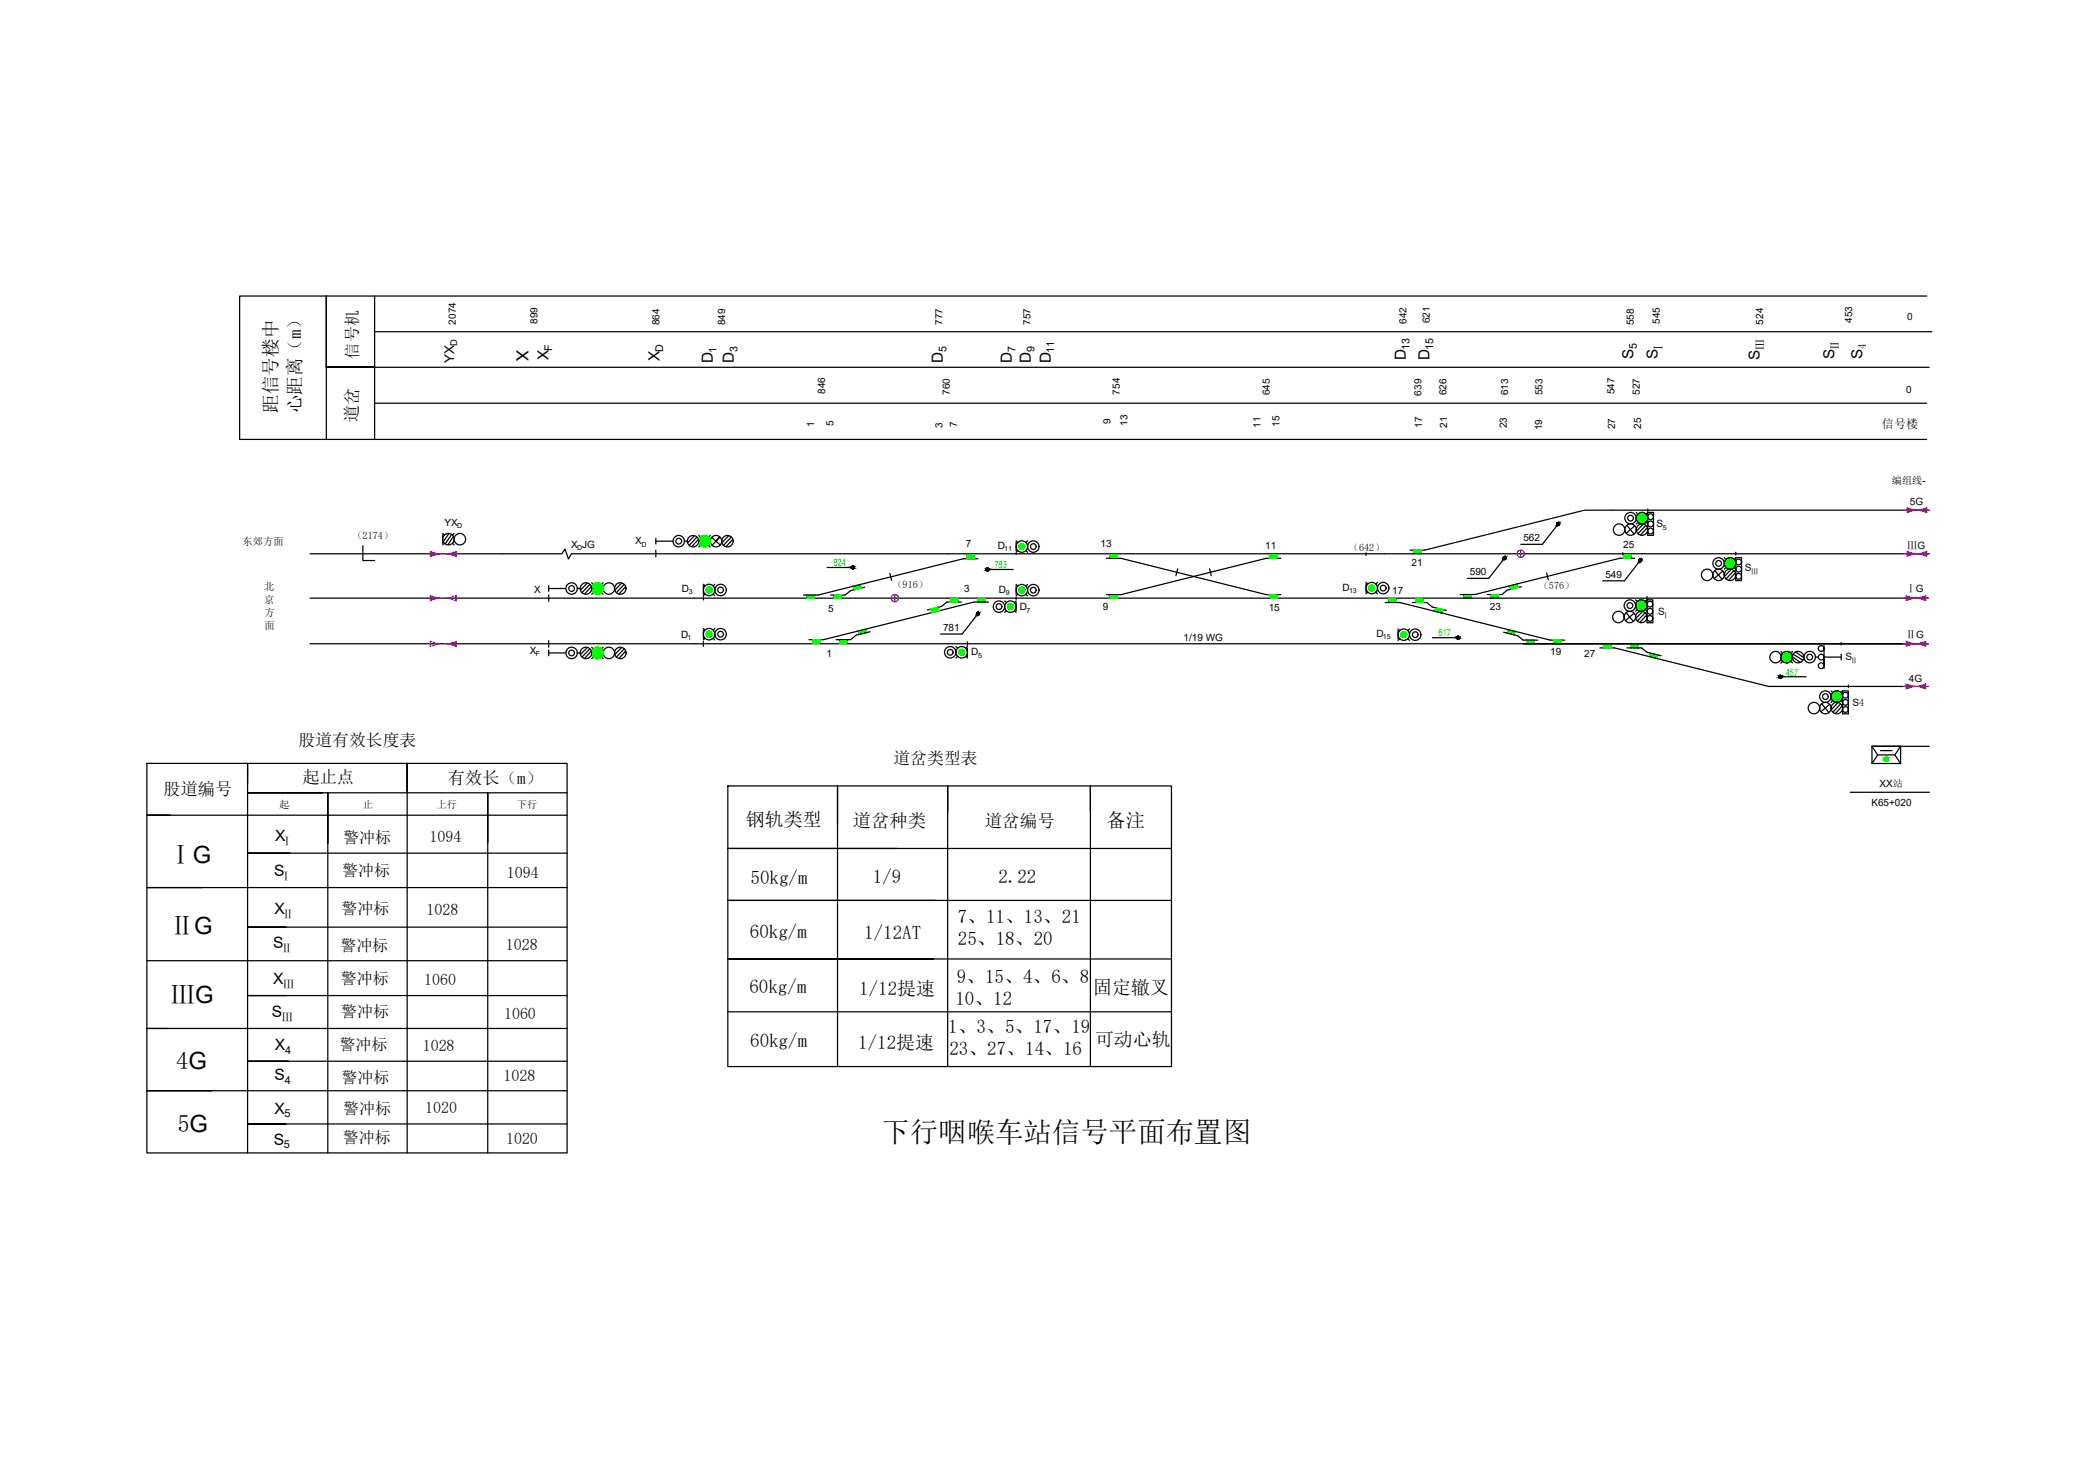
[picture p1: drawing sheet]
<svg xmlns="http://www.w3.org/2000/svg" width="420mm" height="297mm" viewBox="0 0 420 297" stroke-linecap="round" stroke-linejoin="round" font-family="sans-serif">
<defs><g id="words">
<text font-size="5.8" x="178.5" y="231.3">下行咽喉车站信号平面布置图</text>
<g font-size="4.9">
<text x="34.1" y="174.8">ⅠG</text>
<text x="34.4" y="189.1">ⅡG</text>
<text x="34.6" y="203">ⅢG</text>
<text x="35.7" y="216.4">4G</text>
<text x="35.9" y="229.2">5G</text>
</g>
<text font-size="3.9" x="224" y="167.5">备注</text>
<g font-size="3.8">
<text x="56.1" y="83.6" transform="rotate(-90 56.1 83.6)">距信号楼中</text>
<text x="61" y="83.7" transform="rotate(-90 61 83.7)">心距离（m）</text>
<text x="151" y="167.3">钢轨类型</text>
<text x="152" y="179">50kg/m</text>
<text x="176.8" y="178.7">1/9</text>
<text x="202.2" y="178.8">2.22</text>
<text x="151.8" y="189.9">60kg/m</text>
<text x="175" y="190.2">1/12AT</text>
<text x="193.9" y="186.9">7、11、13、21</text>
<text x="194" y="191.4">25、18、20</text>
<text x="151.8" y="201.1">60kg/m</text>
<text x="174" y="201.5">1/12提速</text>
<text x="193.5" y="203.4">10、12</text>
<text x="193.7" y="199">9、15、4、6、8</text>
<text x="221.3" y="201.2">固定辙叉</text>
<text x="192" y="209.2">1、3、5、17、19</text>
<text x="151.9" y="212.1">60kg/m</text>
<text x="173.8" y="212.3">1/12提速</text>
<text x="192.2" y="213.7">23、27、14、16</text>
<text x="221.7" y="211.9">可动心轨</text>
</g>
<text font-size="3.7" x="172.7" y="167.4">道岔种类</text>
<text font-size="3.6" x="199.4" y="167.6">道岔编号</text>
<g font-size="3.5">
<text x="72.5" y="85.5" transform="rotate(-90 72.5 85.5)">道岔</text>
<text x="33.1" y="161">股道编号</text>
<text x="61.2" y="158.6">起止点</text>
<text x="90.7" y="158.8">有效长（m）</text>
</g>
<g font-size="3.4">
<text x="104.6" y="70.8" transform="rotate(90 104.6 70.8)">X</text>
<text x="60.5" y="151">股道有效长度表</text>
<text x="180.9" y="154.6">道岔类型表</text>
</g>
<text font-size="3.3" x="72.5" y="72.6" transform="rotate(-90 72.5 72.6)">信号机</text>
<g font-size="3.2">
<text x="55.7" y="170.3">X</text>
<text x="69.5" y="170.6">警冲标</text>
<text x="87" y="170.4">1094</text>
<text x="55.5" y="177.4">S</text>
<text x="69.3" y="177.5">警冲标</text>
<text x="102.6" y="177.7">1094</text>
<text x="55.6" y="185.1">X</text>
<text x="69.1" y="185.1">警冲标</text>
<text x="86.3" y="185.4">1028</text>
<text x="55.3" y="192">S</text>
<text x="68.9" y="192.5">警冲标</text>
<text x="102.4" y="192.3">1028</text>
<text x="55.3" y="199.3">X</text>
<text x="69" y="199.3">警冲标</text>
<text x="85.9" y="199.5">1060</text>
<text x="55.1" y="205.9">S</text>
<text x="69.1" y="206">警冲标</text>
<text x="102.1" y="206.3">1060</text>
<text x="55.6" y="212.6">X</text>
<text x="68.8" y="212.5">警冲标</text>
<text x="85.6" y="212.8">1028</text>
<text x="55.6" y="218.7">S</text>
<text x="69.1" y="219.2">警冲标</text>
<text x="102" y="218.9">1028</text>
<text x="55.6" y="225.5">X</text>
<text x="69.5" y="225.6">警冲标</text>
<text x="86.1" y="225.4">1020</text>
<text x="55.5" y="231.8">S</text>
<text x="69.4" y="231.4">警冲标</text>
<text x="102.5" y="231.6">1020</text>
</g>
<g font-size="3.1">
<text x="111.1" y="72.9" transform="rotate(-90 111.1 72.9)">X</text>
<text x="133.6" y="73.1" transform="rotate(-90 133.6 73.1)">X</text>
<text x="144.4" y="73.4" transform="rotate(-90 144.4 73.4)">D</text>
<text x="148.6" y="73.5" transform="rotate(-90 148.6 73.5)">D</text>
<text x="190.9" y="73.5" transform="rotate(-90 190.9 73.5)">D</text>
<text x="204.9" y="73.5" transform="rotate(-90 204.9 73.5)">D</text>
<text x="208.7" y="73.5" transform="rotate(-90 208.7 73.5)">D</text>
<text x="212.8" y="73.4" transform="rotate(-90 212.8 73.4)">D</text>
<text x="284.7" y="73" transform="rotate(-90 284.7 73)">D</text>
<text x="289.5" y="72.8" transform="rotate(-90 289.5 72.8)">D</text>
<text x="330.7" y="72.7" transform="rotate(-90 330.7 72.7)">S</text>
<text x="335.7" y="72.8" transform="rotate(-90 335.7 72.8)">S</text>
<text x="356.3" y="72.8" transform="rotate(-90 356.3 72.8)">S</text>
<text x="371.4" y="72.7" transform="rotate(-90 371.4 72.7)">S</text>
<text x="377.1" y="72.7" transform="rotate(-90 377.1 72.7)">S</text>
</g>
<text font-size="2.7" x="92" y="73.5" transform="rotate(-90 92 73.5)">YX</text>
<text font-size="2.4" x="381.1" y="86.7">信号楼</text>
<g font-size="2.3">
<text x="57" y="171.2">Ⅰ</text>
<text x="56.8" y="178.2">Ⅰ</text>
<text x="57.2" y="186">Ⅱ</text>
<text x="57" y="192.8">Ⅱ</text>
<text x="57.4" y="200.1">Ⅲ</text>
<text x="57.1" y="206.7">Ⅲ</text>
</g>
<g font-size="2.2">
<text x="111.8" y="71" transform="rotate(-90 111.8 71)">F</text>
<text x="134.3" y="71.2" transform="rotate(-90 134.3 71.2)">D</text>
<text x="145.1" y="71.4" transform="rotate(-90 145.1 71.4)">1</text>
<text x="149.3" y="71.3" transform="rotate(-90 149.3 71.3)">3</text>
<text x="191.7" y="71.3" transform="rotate(-90 191.7 71.3)">5</text>
<text x="205.6" y="71.3" transform="rotate(-90 205.6 71.3)">7</text>
<text x="209.4" y="71.3" transform="rotate(-90 209.4 71.3)">9</text>
<text x="213.5" y="71.4" transform="rotate(-90 213.5 71.4)">11</text>
<text x="285.4" y="71" transform="rotate(-90 285.4 71)">13</text>
<text x="290.2" y="70.8" transform="rotate(-90 290.2 70.8)">15</text>
<text x="331.4" y="70.8" transform="rotate(-90 331.4 70.8)">5</text>
<text x="336.5" y="71.5" transform="rotate(-90 336.5 71.5)">Ⅰ</text>
<text x="357.2" y="70.9" transform="rotate(-90 357.2 70.9)">Ⅲ</text>
<text x="372.3" y="71.1" transform="rotate(-90 372.3 71.1)">Ⅱ</text>
<text x="377.8" y="70.7" transform="rotate(-90 377.8 70.7)">4</text>
<text x="57.7" y="213.3">4</text>
<text x="57.6" y="219.4">4</text>
<text x="57.6" y="226.2">5</text>
<text x="57.5" y="232.5">5</text>
</g>
<g font-size="2.1">
<text x="383.1" y="98.1">编组线-</text>
<text x="49.1" y="110.4">东郊方面</text>
<text x="71.4" y="109.2">（2174）</text>
<text x="273.1" y="111.6">（642）</text>
<text x="386.2" y="111.1">ⅢG</text>
<text x="53.5" y="119.4">北</text>
<text x="180.7" y="119">（916）</text>
<text x="311.6" y="119.3">（576）</text>
<text x="385.9" y="120">ⅠG</text>
<text x="53.5" y="122">京</text>
<text x="53.5" y="124.7">方</text>
<text x="53.5" y="127.3">面</text>
<text x="385.9" y="129.1">ⅡG</text>
<text x="56.5" y="163.5">起</text>
<text x="73.5" y="163.6">止</text>
<text x="88.4" y="163.6">上行</text>
<text x="104.7" y="163.7">下行</text>
</g>
<g font-size="2">
<text x="92.3" y="65.7" transform="rotate(-90 92.3 65.7)">2074</text>
<text x="108.8" y="65.6" transform="rotate(-90 108.8 65.6)">899</text>
<text x="133.6" y="65.9" transform="rotate(-90 133.6 65.9)">864</text>
<text x="146.8" y="65.9" transform="rotate(-90 146.8 65.9)">849</text>
<text x="190.8" y="65.8" transform="rotate(-90 190.8 65.8)">777</text>
<text x="208.6" y="65.8" transform="rotate(-90 208.6 65.8)">757</text>
<text x="284.8" y="65.6" transform="rotate(-90 284.8 65.6)">642</text>
<text x="289.5" y="65.5" transform="rotate(-90 289.5 65.5)">621</text>
<text x="330.9" y="65.8" transform="rotate(-90 330.9 65.8)">558</text>
<text x="336.1" y="65.6" transform="rotate(-90 336.1 65.6)">545</text>
<text x="357" y="65.7" transform="rotate(-90 357 65.7)">524</text>
<text x="375" y="65.4" transform="rotate(-90 375 65.4)">453</text>
<text x="386.2" y="64.9">0</text>
<text x="167.1" y="79.7" transform="rotate(-90 167.1 79.7)">846</text>
<text x="192.4" y="80" transform="rotate(-90 192.4 80)">760</text>
<text x="226.7" y="79.9" transform="rotate(-90 226.7 79.9)">754</text>
<text x="257.1" y="80" transform="rotate(-90 257.1 80)">645</text>
<text x="287.8" y="80.1" transform="rotate(-90 287.8 80.1)">639</text>
<text x="292.9" y="80.1" transform="rotate(-90 292.9 80.1)">626</text>
<text x="305.4" y="80" transform="rotate(-90 305.4 80)">613</text>
<text x="312.3" y="80" transform="rotate(-90 312.3 80)">553</text>
<text x="326.9" y="79.9" transform="rotate(-90 326.9 79.9)">547</text>
<text x="332.1" y="79.9" transform="rotate(-90 332.1 79.9)">527</text>
<text x="386" y="79.6">0</text>
<text x="164.9" y="86.4" transform="rotate(-90 164.9 86.4)">1</text>
<text x="168.8" y="86.3" transform="rotate(-90 168.8 86.3)">5</text>
<text x="190.9" y="86.6" transform="rotate(-90 190.9 86.6)">3</text>
<text x="193.8" y="86.5" transform="rotate(-90 193.8 86.5)">7</text>
<text x="224.8" y="85.8" transform="rotate(-90 224.8 85.8)">9</text>
<text x="228.3" y="86.2" transform="rotate(-90 228.3 86.2)">13</text>
<text x="255.2" y="86.6" transform="rotate(-90 255.2 86.6)">11</text>
<text x="259.1" y="86.5" transform="rotate(-90 259.1 86.5)">15</text>
<text x="288" y="86.6" transform="rotate(-90 288 86.6)">17</text>
<text x="293" y="86.6" transform="rotate(-90 293 86.6)">21</text>
<text x="305.1" y="86.7" transform="rotate(-90 305.1 86.7)">23</text>
<text x="312.3" y="87.1" transform="rotate(-90 312.3 87.1)">19</text>
<text x="327.1" y="87" transform="rotate(-90 327.1 87)">27</text>
<text x="332.3" y="86.8" transform="rotate(-90 332.3 86.8)">25</text>
<text x="90" y="106.5">YX</text>
<text x="335.4" y="106.8">S</text>
<text x="386.7" y="102.3">5G</text>
<text x="115.7" y="111">X JG</text>
<text x="128.6" y="110.2">X</text>
<text x="195.6" y="110.7">7</text>
<text x="202" y="111.1">D</text>
<text x="222.8" y="110.7">13</text>
<text x="256.2" y="111.2">11</text>
<text x="308.5" y="109.6">562</text>
<text x="328.7" y="111">25</text>
<text x="138.1" y="119.8">D</text>
<text x="195.2" y="119.9">3</text>
<text x="271.9" y="119.7">D</text>
<text x="285.8" y="114.6">21</text>
<text x="297.6" y="116.5">590</text>
<text x="325.1" y="117">549</text>
<text x="353.3" y="115.7">S</text>
<text x="108.2" y="120">X</text>
<text x="167.7" y="123.9">5</text>
<text x="202.2" y="120">D</text>
<text x="206.5" y="123.6">D</text>
<text x="223.3" y="123.6">9</text>
<text x="256.9" y="123.8">15</text>
<text x="281.9" y="120.2">17</text>
<text x="301.7" y="123.6">23</text>
<text x="335.7" y="124.5">S</text>
<text x="137.9" y="129.1">D</text>
<text x="191" y="127.8">781</text>
<text x="239.6" y="129.8">1/19 WG</text>
<text x="278.7" y="129">D</text>
<text x="107.3" y="132.3">X</text>
<text x="167.4" y="133">1</text>
<text x="196.6" y="132.7">D</text>
<text x="313.9" y="132.5">19</text>
<text x="320.8" y="133">27</text>
<text x="373.7" y="133.7">S</text>
<text x="375.1" y="142.9">S4</text>
<text x="386.5" y="138.1">4G</text>
<text x="380.6" y="159.4">XX站</text>
<text x="378.9" y="163.1">K65+020</text>
</g>
<g font-size="2" fill="#0f0">
<text x="168.8" y="114.6">824</text>
<text x="201.4" y="114.9">783</text>
<text x="291.3" y="128.8">617</text>
<text x="361.6" y="136.8">457</text>
</g>
<text font-size="1.9" x="92.6" y="70" transform="rotate(-90 92.6 70)">D</text>
<g font-size="1.5">
<text x="354.6" y="116.2">Ⅲ</text>
<text x="336.6" y="125">Ⅰ</text>
<text x="374.7" y="134.2">Ⅱ</text>
</g>
<g font-size="1.4">
<text x="92.6" y="106.9">D</text>
<text x="336.7" y="107.3">5</text>
<text x="116.9" y="111.4">D</text>
<text x="129.9" y="110.7">D</text>
<text x="203.4" y="111.6">11</text>
<text x="139.5" y="120.3">3</text>
<text x="203.6" y="120.5">9</text>
<text x="207.9" y="124">7</text>
<text x="273.2" y="120.1">13</text>
<text x="139.2" y="129.6">1</text>
<text x="280" y="129.4">15</text>
<text x="108.5" y="132.8">F</text>
<text x="198" y="133.2">5</text>
</g>
</g></defs>
<!-- layer: 0 -->
<g fill="none" stroke="#000" stroke-width=".25">
<path d="M75.9 59.9v29.1M390.1 59.9h-341.6v29.1h341.6M75.9 67.2h315.3M390.6 74.4h-324.5h9.8h-9.8v-14.5v29.1M75.9 81.6h314.2M62.8 112.1h51l.6-.9 .7 2 .6-1.1h275M73.5 110.5v3h2.4M89.6 108l.4 .4M89.6 108.3v1.7M90 110l-.4 .3M90.8 108.1l-1 1.5M91.4 108.2l-1.2 1.9"/>
<path d="M91.6 110l.4 .3M91.8 108.7l-1 1.6M92 108l-.4 .4M111.1 119.2h3.5M111.1 118.6v1.1M116.9 119.2h.6M118.9 118.1l-1.3 1.3M119.4 118.3l-1.5 1.7M119.7 118.8l-1.3 1.4M119.8 119.2h.6M119.8 118l.3 .3M120.1 120l-.3 .3"/>
<path d="M121.8 120l.3 .3M122.1 118l-.3 .3M125.9 118l-1.4 1.5M126.4 118.3l-1.6 1.7M126.7 118.8l-1.4 1.5M132.8 109.6h3.5M132.8 109v1.2M132.8 111.4v1.4M138.6 109.6h.6M140.6 108.5l-1.3 1.3M141.1 108.7l-1.5 1.7M141.4 109.3l-1.3 1.3"/>
<path d="M141.5 109.6h.6M141.5 108.4l.3 .4M141.8 110.4l-.3 .3M142.4 118.6v1.7M142.4 118.3l.4 .3M143.5 110.4l.3 .3M143.8 108.4l-.3 .4M144.1 108.8l1.7 1.6M144.7 118.3l-.3 .3M145 109.6l.8-.9-1.6 1.7M147.6 108.5l-1.4 1.4M148.1 108.7l-1.6 1.7"/>
<path d="M148.4 109.2l-1.4 1.5M172.8 118.7l.1 .7M174.2 118.4l.2 .7M175.1 118.9l-2.9 .7-1.1 .9h-2.9M180.2 116.1l.3 1.4M195.8 112.4v.7M197.3 112.4v.7M198 113.1h-2.9l-29.5 7.4h-2.9M205.7 109.8v1.7M205.7 112v.3M205.7 118.6v1.8M205.7 109.5l.4 .3"/>
<path d="M205.7 118.3l.4 .4M206.1 111.5l-.4 .3M207.7 111.5l.4 .3M208.1 109.5l-.4 .3M208.1 118.3l-.4 .4M224 113h3l29.4 7.4h2.9M224.8 112.3v.7M226.2 112.3v.7M238.5 115.2l-.4 1.4M244.9 115.2l.4 1.4M257.1 112.3v.7M258.6 112.3v.7"/>
<path d="M259.3 113h-2.9l-29.4 7.4h-3M276.6 111.9v.6M276.6 118.2v1.7M276.6 117.9l.3 .4M276.9 119.9l-.3 .3M278.6 119.9l.3 .3M278.9 117.9l-.3 .4M286.3 111.4v.7M287.7 111.4v.7M297.1 117.1h4.4M305.7 118.6l.2 .7M307.2 118.2l.1 .8"/>
<path d="M307.9 110.2h4.4M308.1 118.8l-2.9 .7-1.1 .9h-2.9M313.2 116l.3 1.4M324.6 117.6h4.3M328.6 111.9v.5M328.8 112.3v.7M329.4 106.4l1.5 1.7M330.3 112.3v.7M331 113h-3l-29.4 7.4h-2.9M331 106.5l-1.7 1.5M331.3 103.8l.4 .3M331.3 107.2h.1"/>
<path d="M331.7 105.7l-.4 .4M332.7 106.2l-1.3 1.3M333.2 106.4l-1.5 1.7M333.3 105.7l.3 .4M333.5 106.9l-1.3 1.4M333.6 103.8h1.2v4.6h-1.1zM333.6 103.8l-.3 .3M333.7 103.1v.5M347.3 115.5l1.4 1.8M348.8 115.6l-1.7 1.5M349.1 112.9l.4 .4M349.1 116.3v.1"/>
<path d="M349.5 114.9l-.4 .3M350.5 115.3l-1.2 1.3M351.1 115.5l-1.6 1.7M351.1 114.9l.4 .3M351.3 116.1l-1.2 1.3M351.5 111.8v.6M351.5 112.9h1.1v4.7h-1.1zM351.5 112.9l-.4 .4M390.7 103.3h-69.9l-32.3 8.1h-3M62.8 121.1h327.7M62.8 130.3h327.7h-82.1M111.1 120.4v1.4"/>
<path d="M111.1 129.7v1.4M111.1 131.6v1.2M111.1 132.2h3.5M116.9 132.2h.6M118.9 131.2l-1.3 1.3M119.4 131.4l-1.5 1.6M119.7 131.9l-1.3 1.4M119.8 132.2h.6M119.8 131l.3 .4M120.1 133l-.3 .4M121.8 133l.3 .4M122.1 131l-.3 .4"/>
<path d="M125.9 131.1l-1.4 1.4M126.4 131.4l-1.6 1.6M126.7 131.8l-1.4 1.5M142.4 120.8v.7M142.4 127.5v1.8M142.4 129.9v1M142.4 127.2l.4 .4M142.8 120.3l-.4 .3M142.8 129.2l-.4 .4M144.4 120.3l.3 .3M144.4 129.2l.3 .4M144.7 127.2l-.3 .4"/>
<path d="M163.4 120.5v.7M164.5 129.5v.8M164.9 120.5v.7M166 129.5v.8M168.9 120.5v.7M170 129.5v.8M170.4 120.5v.7M171.5 129.5v.8M173.9 127.7l.1 .7M175.3 127.4l.2 .7M176.2 127.9l-2.9 .7-1.1 .9h-2.9M188.5 123.3l.2 .7"/>
<path d="M189.9 123l.2 .7M190.5 128.4h4.3M192.5 121.2v.7M193.6 130.9l.3 .4M193.9 132.9l-.3 .3M193.9 121.2v.7M194.7 121.9h-3l-1.1 .9-2.8 .7M195.5 132.9l.4 .3M195.9 129.9v.8M195.9 131.2v1.7M195.9 130.9l-.4 .4M197.9 121.2v.7"/>
<path d="M199.4 121.2v.7M200.2 121.9h-3l-30.4 7.6h-3M203.4 121.7l.4 .3M203.8 123.7l-.4 .3M205.4 123.7l.4 .3M205.7 120.9v.5M205.8 122v1.7M205.8 121.7l-.4 .3M206.1 120.3l-.4 .4M207.7 120.3l.4 .4M224.8 120.4v.7M226.2 120.4v.7"/>
<path d="M257.1 120.4v.7M258.6 120.4v.7M280.5 122h2.9l30.5 7.6h2.9M281.2 121.3v.7M282.7 121.3v.7M283.1 127.6v1.8M283.1 127.4l.3 .3M283.4 129.3l-.3 .4M285.1 129.3l.3 .4M285.4 127.4l-.3 .3M286 122h2.9l1.1 .9 2.9 .7M286.7 121.3v.7"/>
<path d="M288.2 121.3v.7M290.7 123.1l-.1 .7M292.2 123.4l-.2 .7M296.4 120.4v.7M297.9 120.4v.7M301.9 120.4v.7M303.4 120.4v.7M304.5 128l2.8 .7 1.1 .9h3M305.4 127.5l-.2 .7M306.8 127.8l-.2 .8M309.2 129.6v.7M310.6 129.6v.7"/>
<path d="M314.6 129.6v.7M316.1 129.6v.7M324 131.2h2.9l31.2 7.8h32.4M324.7 130.5v.7M326.2 130.5v.7M329.3 124.1l1.4 1.7M329.4 131.2h3l1.1 .9 2.8 .7M330.2 130.5v.7M330.9 124.2l-1.8 1.5M331.2 121.5l.3 .3M331.2 124.9h.1M331.5 123.4l-.3 .4"/>
<path d="M331.7 130.5v.7M332.5 123.9l-1.2 1.3M333.1 124.1l-1.6 1.7M333.2 123.4l.3 .4M333.3 124.6l-1.2 1.4M333.5 121.5h1.2v4.6h-1.2zM333.5 121.5l-.3 .3M333.5 120.8v.5M334.2 132.2l-.2 .8M335.6 132.6l-.1 .7M360.6 131.9l.4 .3M361 133.9l-.4 .3"/>
<path d="M362.6 133.9l.4 .3M362.9 133l1.6 1.1M363 131.9l-.4 .3M363.1 132.5l2 1.2M363.6 132l1.6 1.2M367.6 133.1h.6M369.3 134.6v-1.5v2.3M369.3 133.1h3.5M369.3 130.7v2.4M370.8 139.9l.3 .3M372.8 130.1v.5M372.8 132.5v1.1"/>
<path d="M373.1 139.9h1.2v4.6h-1.2zM373.1 139.9l-.3 .3M374.3 138.7v.5M29.7 154.6h85.1v78.8h-85.1zM50.1 158.6v-4v78.8M147.4 159.1h89.8v45.8h-89.8zM368.9 142.5l1.4 1.8M370.5 142.6l-1.8 1.5M370.8 143.3v.1M371.1 141.9l-.3 .3M372.1 142.3l-1.2 1.3M372.7 142.5l-1.6 1.7"/>
<path d="M372.8 141.9l.3 .3M372.9 143l-1.2 1.4M379 154.6l1.2-1.7-1.2-1.8v3.5h5.8M380.2 152.9h3.5M380.8 152h2.3M384.8 151.1l-1.1 1.8 1.1 1.7M384.8 151.1h-5.8h5.8v3.5M384.8 151.1h5.9M34.4 165.1h-4.7h85.1M41 179.7h-11.3h85.1M58.7 172.7h-8.6h64.7M65.3 160.5h-15.2h64.7"/>
<path d="M66.4 170.7v-10.2v72.9M82.4 160.1v-5.5v78.8M98.8 170.6v-10.1v72.9M169.6 167v-7.9v56.9M181.5 171.8h-34.1h89.8M191.9 164.6v-5.5v56.9M220.8 164v-4.9v56.9M374.7 160.4h16M29.7 194.5h85.1M57.9 187.7h-7.8h64.7M188.9 194.2h-41.5h89.8M189.4 182.3h-42h89.8"/>
<path d="M33.9 208.2h-4.2h85.1M58.1 201.6h-8h64.7M58.4 214.9h-8.3h64.7M147.4 204.9v11.1h89.8v-11.1M42.9 220.9h-13.2h85.1M57.9 227.6h-7.8h64.7"/>
<circle cx="90.8" cy="109.2" r="1.16"/>
<circle cx="93.1" cy="109.2" r="1.16"/>
<circle cx="115.7" cy="119.2" r="1.16"/>
<circle cx="115.7" cy="119.2" r=".58"/>
<circle cx="118.6" cy="119.2" r="1.16"/>
<circle cx="121" cy="119.2" r="1.16"/>
<circle cx="123.3" cy="119.2" r="1.16"/>
<circle cx="125.6" cy="119.2" r="1.16"/>
<circle cx="137.4" cy="109.6" r="1.16"/>
<circle cx="137.4" cy="109.6" r=".58"/>
<circle cx="140.3" cy="109.6" r="1.16"/>
<circle cx="142.7" cy="109.6" r="1.16"/>
<circle cx="143.6" cy="119.5" r="1.16"/>
<circle cx="143.6" cy="119.5" r=".58"/>
<circle cx="145" cy="109.6" r="1.16"/>
<circle cx="145.9" cy="119.5" r="1.16"/>
<circle cx="145.9" cy="119.5" r=".58"/>
<circle cx="147.3" cy="109.6" r="1.16"/>
<circle cx="172.7" cy="114.9" r=".29"/>
<circle cx="199.9" cy="115.3" r=".29"/>
<circle cx="206.9" cy="110.7" r="1.16"/>
<circle cx="206.9" cy="119.5" r="1.16"/>
<circle cx="206.9" cy="119.5" r=".58"/>
<circle cx="206.9" cy="110.7" r=".58"/>
<circle cx="209.2" cy="110.7" r="1.16"/>
<circle cx="209.2" cy="119.5" r="1.16"/>
<circle cx="209.2" cy="110.7" r=".58"/>
<circle cx="209.2" cy="119.5" r=".58"/>
<circle cx="277.8" cy="119.1" r="1.16"/>
<circle cx="277.8" cy="119.1" r=".58"/>
<circle cx="280.1" cy="119.1" r="1.16"/>
<circle cx="280.1" cy="119.1" r=".58"/>
<circle cx="304.7" cy="113" r=".29"/>
<circle cx="315.5" cy="106.1" r=".29"/>
<circle cx="327.8" cy="107.2" r="1.16"/>
<circle cx="330.2" cy="104.9" r="1.16"/>
<circle cx="330.2" cy="107.2" r="1.16"/>
<circle cx="330.2" cy="104.9" r=".58"/>
<circle cx="332.1" cy="113.5" r=".29"/>
<circle cx="332.5" cy="107.2" r="1.16"/>
<circle cx="332.5" cy="104.9" r="1.16"/>
<circle cx="334.2" cy="107.5" r=".58"/>
<circle cx="334.2" cy="104.6" r=".58"/>
<circle cx="334.2" cy="106.1" r=".58"/>
<circle cx="345.7" cy="116.4" r="1.16"/>
<circle cx="348" cy="114.1" r="1.16"/>
<circle cx="348" cy="116.4" r="1.16"/>
<circle cx="348" cy="114.1" r=".58"/>
<circle cx="350.3" cy="116.4" r="1.16"/>
<circle cx="350.3" cy="114.1" r="1.16"/>
<circle cx="352" cy="113.8" r=".58"/>
<circle cx="352" cy="116.7" r=".58"/>
<circle cx="352.1" cy="115.2" r=".58"/>
<circle cx="115.7" cy="132.2" r="1.16"/>
<circle cx="115.7" cy="132.2" r=".58"/>
<circle cx="118.6" cy="132.2" r="1.16"/>
<circle cx="121" cy="132.2" r="1.16"/>
<circle cx="123.3" cy="132.2" r="1.16"/>
<circle cx="125.6" cy="132.2" r="1.16"/>
<circle cx="143.6" cy="128.4" r="1.16"/>
<circle cx="143.6" cy="128.4" r=".58"/>
<circle cx="145.9" cy="128.4" r="1.16"/>
<circle cx="145.9" cy="128.4" r=".58"/>
<circle cx="192.4" cy="132.1" r="1.16"/>
<circle cx="192.4" cy="132.1" r=".58"/>
<circle cx="194.7" cy="132.1" r="1.16"/>
<circle cx="194.7" cy="132.1" r=".58"/>
<circle cx="198" cy="124.3" r=".29"/>
<circle cx="202.3" cy="122.8" r="1.16"/>
<circle cx="202.3" cy="122.8" r=".58"/>
<circle cx="204.6" cy="122.8" r="1.16"/>
<circle cx="204.6" cy="122.8" r=".58"/>
<circle cx="284.2" cy="128.5" r="1.16"/>
<circle cx="284.2" cy="128.5" r=".58"/>
<circle cx="286.6" cy="128.5" r="1.16"/>
<circle cx="286.6" cy="128.5" r=".58"/>
<circle cx="295.3" cy="129.1" r=".29"/>
<circle cx="327.7" cy="124.9" r="1.16"/>
<circle cx="330" cy="124.9" r="1.16"/>
<circle cx="330" cy="122.6" r="1.16"/>
<circle cx="330" cy="122.6" r=".58"/>
<circle cx="332.3" cy="122.6" r="1.16"/>
<circle cx="332.3" cy="124.9" r="1.16"/>
<circle cx="334.1" cy="125.2" r=".58"/>
<circle cx="334.1" cy="122.3" r=".58"/>
<circle cx="334.1" cy="123.8" r=".58"/>
<circle cx="359.5" cy="133.1" r="1.16"/>
<circle cx="360.5" cy="137" r=".29"/>
<circle cx="361.8" cy="133.1" r="1.16"/>
<circle cx="364.1" cy="133.1" r="1.16"/>
<circle cx="366.4" cy="133" r="1.16"/>
<circle cx="366.4" cy="133" r=".58"/>
<circle cx="368.8" cy="133" r=".58"/>
<circle cx="368.8" cy="131.3" r=".58"/>
<circle cx="368.8" cy="134.8" r=".58"/>
<circle cx="367.3" cy="143.4" r="1.16"/>
<circle cx="369.6" cy="143.4" r="1.16"/>
<circle cx="369.6" cy="141.1" r="1.16"/>
<circle cx="369.6" cy="141.1" r=".58"/>
<circle cx="371.9" cy="141.1" r="1.16"/>
<circle cx="371.9" cy="143.4" r="1.16"/>
<circle cx="373.7" cy="140.8" r=".58"/>
<circle cx="373.7" cy="143.7" r=".58"/>
<circle cx="373.7" cy="142.2" r=".58"/>
</g>
<g fill="#0f0" stroke="#0f0" stroke-width=".2">
<path d="M381.9 154.2h.1z"/>
<path d="M286.3 112.1l1.4-.7v.7zM286.3 111.4v.7l1.4-.7z"/>
<path d="M381.9 153.3h.1zM381.9 153.3h.1z"/>
<path d="M381.9 153.3h.2zM381.8 153.3h.3z"/>
<path d="M381.8 153.3h.3zM381.8 153.3h.3z"/>
<path d="M381.8 153.3h.4zM381.7 153.3h.5z"/>
<path d="M381.7 153.3l.5 .1zM381.7 153.4h.5z"/>
<path d="M381.7 153.4h.5zM381.7 153.4h.5z"/>
<path d="M381.7 153.4h.6zM381.6 153.4h.7z"/>
<path d="M381.6 153.4h.7zM381.6 153.4h.7z"/>
<path d="M381.6 153.4l.7 .1zM381.6 153.4l.7 .1z"/>
<path d="M381.6 153.5h.7zM381.6 153.5h.7z"/>
<path d="M381.6 153.5l.7 .1zM381.6 153.5l.7 .1z"/>
<path d="M381.5 153.6h.9zM381.5 153.6h.9z"/>
<path d="M381.5 153.6h.9zM381.5 153.6h.9z"/>
<path d="M381.5 153.6l.9 .1zM381.5 153.6l.9 .1z"/>
<path d="M381.5 153.7h.9zM381.5 153.7h.9z"/>
<path d="M381.5 153.7h.9zM381.5 153.7l.9 .1z"/>
<path d="M381.5 153.8h.9zM381.5 153.8h.9z"/>
<path d="M381.5 153.8h.9zM381.5 153.8l.9 .1z"/>
<path d="M381.5 153.9h.9zM381.5 153.9h.8z"/>
<path d="M381.5 153.9h.8zM381.5 153.9h.8z"/>
<path d="M381.6 153.9h.7zM381.6 153.9l.7 .1z"/>
<path d="M381.6 154h.7zM381.6 154h.7z"/>
<path d="M381.6 154h.7zM381.6 154h.7z"/>
<path d="M381.6 154h.7zM381.6 154l.6 .1z"/>
<path d="M381.7 154.1h.5zM381.7 154.1h.5z"/>
<path d="M381.7 154.1h.5zM381.7 154.1h.5z"/>
<path d="M381.7 154.1h.5zM381.7 154.1h.4z"/>
<path d="M381.8 154.1h.3zM381.8 154.1h.3z"/>
<path d="M381.8 154.1h.3zM381.8 154.1l.2 .1z"/>
<path d="M296.4 121.1l1.5-.7v.7zM296.4 120.4v.7l1.5-.7z"/>
<path d="M301.9 121.1l1.5-.7v.7zM301.9 120.4v.7l1.5-.7z"/>
<path d="M305.7 118.6l1.6 .4-.1-.8zM305.7 118.6l1.6 .4-1.4 .3z"/>
<path d="M328.8 113l1.5-.7v.7zM328.8 112.3v.7l1.5-.7z"/>
<path d="M290.6 123.8l1.6-.4-.2 .7zM290.7 123.1l-.1 .7 1.6-.4z"/>
<path d="M286.7 121.3l1.5 .7v-.7zM286.7 121.3l1.5 .7h-1.5z"/>
<path d="M281.2 121.3l1.5 .7v-.7zM281.2 121.3l1.5 .7h-1.5z"/>
<path d="M314.6 129.6v.7h1.5zM314.6 129.6h1.5v.7z"/>
<path d="M305.4 127.5l1.4 .3-1.6 .4zM305.2 128.2l1.4 .4 .2-.8z"/>
<path d="M309.2 129.6v.7h1.4zM309.2 129.6h1.4v.7z"/>
<path d="M324.7 130.5l1.5 .7v-.7zM324.7 130.5l1.5 .7h-1.5z"/>
<path d="M334 133l1.6-.4-.1 .7zM334.2 132.2l-.2 .8 1.6-.4z"/>
<path d="M330.2 130.5l1.5 .7v-.7zM330.2 130.5l1.5 .7h-1.5z"/>
<path d="M224.8 112.3l1.4 .7v-.7zM224.8 112.3l1.4 .7h-1.4z"/>
<path d="M257.1 112.3h1.5l-1.5 .7zM257.1 113h1.5v-.7z"/>
<path d="M224.8 121.1l1.4-.7v.7zM224.8 120.4v.7l1.4-.7z"/>
<path d="M257.1 120.4v.7h1.5zM257.1 120.4h1.5v.7z"/>
<path d="M163.4 121.2l1.5-.7v.7zM163.4 120.5v.7l1.5-.7z"/>
<path d="M168.9 121.2l1.5-.7v.7zM168.9 120.5v.7l1.5-.7z"/>
<path d="M172.8 118.7l1.6 .4-.2-.7zM172.8 118.7l1.6 .4-1.5 .3z"/>
<path d="M195.8 113.1l1.5-.7v.7zM195.8 112.4v.7l1.5-.7z"/>
<path d="M173.9 127.7l1.6 .4-.2-.7zM173.9 127.7l1.6 .4-1.5 .3z"/>
<path d="M170 130.3l1.5-.8v.8zM170 129.5v.8l1.5-.8z"/>
<path d="M164.5 130.3l1.5-.8v.8zM164.5 129.5v.8l1.5-.8z"/>
<path d="M197.9 121.2h1.5l-1.5 .7zM197.9 121.9h1.5v-.7z"/>
<path d="M192.5 121.2h1.4l-1.4 .7zM192.5 121.9h1.4v-.7z"/>
<path d="M188.5 123.3l.2 .7 1.4-.3zM188.5 123.3l1.4-.3 .2 .7z"/>
<path d="M277.8 119.1h.5zM277.8 119.1l.5-.1zM277.8 119.1l.5-.2z"/>
<path d="M277.8 119.1l.5-.2zM277.8 119.1l.5-.2zM277.8 119.1l.5-.3z"/>
<path d="M277.8 119.1l.5-.3zM277.8 119.1l.4-.4zM277.8 119.1l.4-.4z"/>
<path d="M278.1 118.6l-.3 .5zM278.1 118.6l-.3 .5zM278 118.6l-.2 .5z"/>
<path d="M278 118.6l-.2 .5zM278 118.5l-.2 .6zM277.9 118.5l-.1 .6z"/>
<path d="M277.9 118.5l-.1 .6zM277.8 118.5v.6zM277.8 118.5v.6z"/>
<path d="M277.7 118.5l.1 .6zM277.7 118.5l.1 .6zM277.6 118.5l.2 .6z"/>
<path d="M277.6 118.5l.2 .6zM277.5 118.6l.3 .5zM277.5 118.6l.3 .5z"/>
<path d="M277.4 118.6l.4 .5zM277.4 118.6l.4 .5zM277.3 118.7l.5 .4z"/>
<path d="M277.3 118.7l.5 .4zM277.3 118.7l.5 .4zM277.3 118.7l.5 .4z"/>
<path d="M277.3 118.8l.5 .3zM277.2 118.8l.6 .3zM277.2 118.9l.6 .2z"/>
<path d="M277.2 118.9l.6 .2zM277.2 119l.6 .1zM277.2 119l.6 .1z"/>
<path d="M277.2 119.1h.6zM277.2 119.1h.6zM277.2 119.2l.6-.1z"/>
<path d="M277.2 119.2l.6-.1zM277.2 119.3l.6-.2zM277.2 119.3l.6-.2z"/>
<path d="M277.3 119.4l.5-.3zM277.3 119.4l.5-.3zM277.3 119.5l.5-.4z"/>
<path d="M277.3 119.5l.5-.4zM277.8 119.1l-.4 .4zM277.8 119.1l-.3 .5z"/>
<path d="M277.8 119.1l-.3 .5zM277.8 119.1l-.2 .5zM277.8 119.1l-.2 .5z"/>
<path d="M277.8 119.1l-.1 .5zM277.8 119.1l-.1 .5zM277.8 119.1v.6z"/>
<path d="M277.8 119.1v.6zM277.8 119.1l.1 .5zM277.8 119.1l.1 .5z"/>
<path d="M277.8 119.1l.1 .5zM277.8 119.1l.2 .5zM277.8 119.1l.2 .5z"/>
<path d="M277.8 119.1l.2 .5zM277.8 119.1l.3 .4zM277.8 119.1l.3 .4z"/>
<path d="M277.8 119.1l.4 .4zM277.8 119.1l.4 .4zM277.8 119.1l.5 .3z"/>
<path d="M277.8 119.1l.5 .3zM277.8 119.1l.5 .2zM277.8 119.1l.5 .1z"/>
<path d="M277.8 119.1l.5 .1zM277.8 119.1l.5 .1zM277.8 119.1h.5z"/>
<path d="M284.2 128.5h.6zM284.2 128.5l.6-.1zM284.2 128.5l.6-.1z"/>
<path d="M284.2 128.5l.6-.1zM284.2 128.5l.6-.2zM284.2 128.5l.6-.2z"/>
<path d="M284.2 128.5l.5-.3zM284.2 128.5l.5-.4zM284.2 128.5l.4-.4z"/>
<path d="M284.6 128.1l-.4 .4zM284.6 128l-.4 .5zM284.5 128l-.3 .5z"/>
<path d="M284.5 128l-.3 .5zM284.4 128l-.2 .5zM284.4 128l-.2 .5z"/>
<path d="M284.3 127.9l-.1 .6zM284.3 127.9l-.1 .6zM284.2 127.9v.6z"/>
<path d="M284.2 127.9v.6zM284.1 127.9l.1 .6zM284.1 128l.1 .5z"/>
<path d="M284 128l.2 .5zM284 128l.2 .5zM283.9 128l.3 .5z"/>
<path d="M283.9 128l.3 .5zM283.9 128.1l.3 .4zM283.8 128.1l.4 .4z"/>
<path d="M283.8 128.1l.4 .4zM283.8 128.1l.4 .4zM283.8 128.2l.4 .3z"/>
<path d="M283.7 128.2l.5 .3zM283.7 128.3l.5 .2zM283.7 128.3l.5 .2z"/>
<path d="M283.7 128.4l.5 .1zM283.7 128.4l.5 .1zM283.7 128.5h.5z"/>
<path d="M283.7 128.5h.5zM283.7 128.6l.5-.1zM283.7 128.6l.5-.1z"/>
<path d="M283.7 128.7l.5-.2zM283.7 128.7l.5-.2zM283.7 128.8l.5-.3z"/>
<path d="M283.7 128.8l.5-.3zM283.8 128.8l.4-.3zM283.8 128.9l.4-.4z"/>
<path d="M283.8 128.9l.4-.4zM284.2 128.5l-.3 .5zM284.2 128.5l-.3 .5z"/>
<path d="M284.2 128.5l-.3 .5zM284.2 128.5l-.2 .6zM284.2 128.5l-.2 .6z"/>
<path d="M284.2 128.5l-.1 .6zM284.2 128.5l-.1 .6zM284.2 128.5v.6z"/>
<path d="M284.2 128.5l.1 .6zM284.2 128.5l.1 .6zM284.2 128.5l.2 .6z"/>
<path d="M284.2 128.5l.2 .6zM284.2 128.5l.2 .6zM284.2 128.5l.3 .5z"/>
<path d="M284.2 128.5l.4 .5zM284.2 128.5l.4 .5zM284.2 128.5l.4 .4z"/>
<path d="M284.2 128.5l.4 .4zM284.2 128.5l.5 .4zM284.2 128.5l.5 .3z"/>
<path d="M284.2 128.5l.6 .3zM284.2 128.5l.6 .3zM284.2 128.5l.6 .2z"/>
<path d="M284.2 128.5l.6 .2zM284.2 128.5l.6 .1zM284.2 128.5h.6z"/>
<path d="M206.9 110.7h.6zM206.9 110.7l.6-.1zM206.9 110.7l.6-.2z"/>
<path d="M206.9 110.7l.6-.2zM206.9 110.7l.6-.2zM206.9 110.7l.5-.3z"/>
<path d="M206.9 110.7l.5-.3zM206.9 110.7l.5-.4zM206.9 110.7l.4-.4z"/>
<path d="M207.3 110.2l-.4 .5zM207.2 110.2l-.3 .5zM207.2 110.2l-.3 .5z"/>
<path d="M207.2 110.1l-.3 .6zM207.1 110.1l-.2 .6zM207.1 110.1l-.2 .6z"/>
<path d="M207 110.1l-.1 .6zM207 110.1l-.1 .6zM206.9 110.1v.6z"/>
<path d="M206.9 110.1v.6zM206.8 110.1l.1 .6zM206.8 110.1l.1 .6z"/>
<path d="M206.7 110.1l.2 .6zM206.7 110.1l.2 .6zM206.6 110.2l.3 .5z"/>
<path d="M206.6 110.2l.3 .5zM206.5 110.2l.4 .5zM206.5 110.3l.4 .4z"/>
<path d="M206.5 110.3l.4 .4zM206.5 110.3l.4 .4zM206.4 110.3l.5 .4z"/>
<path d="M206.4 110.4l.5 .3zM206.4 110.4l.5 .3zM206.4 110.5l.5 .2z"/>
<path d="M206.3 110.5l.6 .2zM206.3 110.6l.6 .1zM206.3 110.6l.6 .1z"/>
<path d="M206.3 110.7h.6zM206.3 110.7h.6zM206.3 110.8l.6-.1z"/>
<path d="M206.3 110.8l.6-.1zM206.4 110.9l.5-.2zM206.4 110.9l.5-.2z"/>
<path d="M206.4 111l.5-.3zM206.4 111l.5-.3zM206.5 111l.4-.3z"/>
<path d="M206.5 111.1l.4-.4zM206.9 110.7l-.4 .4zM206.9 110.7l-.3 .5z"/>
<path d="M206.9 110.7l-.3 .5zM206.9 110.7l-.2 .5zM206.9 110.7l-.1 .5z"/>
<path d="M206.9 110.7l-.1 .5zM206.9 110.7l-.1 .5zM206.9 110.7v.5z"/>
<path d="M206.9 110.7v.5zM206.9 110.7l.1 .5zM206.9 110.7l.2 .5z"/>
<path d="M206.9 110.7l.2 .5zM206.9 110.7l.2 .5zM206.9 110.7l.3 .5z"/>
<path d="M206.9 110.7l.3 .5zM206.9 110.7l.4 .4zM206.9 110.7l.4 .4z"/>
<path d="M206.9 110.7l.4 .4zM206.9 110.7l.5 .3zM206.9 110.7l.5 .3z"/>
<path d="M206.9 110.7l.5 .3zM206.9 110.7l.6 .2zM206.9 110.7l.6 .1z"/>
<path d="M206.9 110.7l.6 .1zM206.9 110.7l.6 .1zM206.9 110.7h.6z"/>
<path d="M206.9 119.5h.6zM206.9 119.5l.6-.1zM206.9 119.5l.6-.1z"/>
<path d="M206.9 119.5l.6-.2zM206.9 119.5l.6-.2zM206.9 119.5l.5-.3z"/>
<path d="M206.9 119.5l.5-.3zM206.9 119.5l.5-.3zM206.9 119.5l.4-.4z"/>
<path d="M207.3 119l-.4 .5zM207.2 119l-.3 .5zM207.2 119l-.3 .5z"/>
<path d="M207.2 119l-.3 .5zM207.1 118.9l-.2 .6zM207.1 118.9l-.2 .6z"/>
<path d="M207 118.9l-.1 .6zM207 118.9l-.1 .6zM206.9 118.9v.6z"/>
<path d="M206.9 118.9v.6zM206.8 118.9l.1 .6zM206.8 118.9l.1 .6z"/>
<path d="M206.7 118.9l.2 .6zM206.7 119l.2 .5zM206.6 119l.3 .5z"/>
<path d="M206.6 119l.3 .5zM206.5 119l.4 .5zM206.5 119.1l.4 .4z"/>
<path d="M206.5 119.1l.4 .4zM206.5 119.1l.4 .4zM206.4 119.2l.5 .3z"/>
<path d="M206.4 119.2l.5 .3zM206.4 119.2l.5 .3zM206.4 119.3l.5 .2z"/>
<path d="M206.3 119.3l.6 .2zM206.3 119.4l.6 .1zM206.3 119.4l.6 .1z"/>
<path d="M206.3 119.5h.6zM206.3 119.5h.6zM206.3 119.6l.6-.1z"/>
<path d="M206.3 119.6l.6-.1zM206.4 119.7l.5-.2zM206.4 119.7l.5-.2z"/>
<path d="M206.4 119.8l.5-.3zM206.4 119.8l.5-.3zM206.5 119.9l.4-.4z"/>
<path d="M206.9 119.5l-.4 .4zM206.9 119.5l-.4 .4zM206.9 119.5l-.3 .5z"/>
<path d="M206.9 119.5l-.2 .5zM206.9 119.5l-.2 .5zM206.9 119.5l-.1 .6z"/>
<path d="M206.9 119.5l-.1 .6zM206.9 119.5l-.1 .6zM206.9 119.5v.6z"/>
<path d="M206.9 119.5v.6zM206.9 119.5l.1 .6zM206.9 119.5l.2 .6z"/>
<path d="M206.9 119.5l.2 .6zM206.9 119.5l.3 .5zM206.9 119.5l.3 .5z"/>
<path d="M206.9 119.5l.3 .5zM206.9 119.5l.4 .4zM206.9 119.5l.4 .4z"/>
<path d="M206.9 119.5l.4 .4zM206.9 119.5l.5 .3zM206.9 119.5l.5 .3z"/>
<path d="M206.9 119.5l.5 .3zM206.9 119.5l.6 .2zM206.9 119.5l.6 .1z"/>
<path d="M206.9 119.5l.6 .1zM206.9 119.5l.6 .1zM206.9 119.5h.6z"/>
<path d="M204.6 122.8h.6zM204.6 122.8l.6-.1zM204.6 122.8l.6-.1z"/>
<path d="M204.6 122.8l.6-.1zM204.6 122.8l.5-.2zM204.6 122.8l.5-.2z"/>
<path d="M204.6 122.8l.5-.3zM204.6 122.8l.5-.3zM204.6 122.8l.4-.4z"/>
<path d="M205 122.4l-.4 .4zM204.9 122.4l-.3 .4zM204.9 122.3l-.3 .5z"/>
<path d="M204.8 122.3l-.2 .5zM204.8 122.3l-.2 .5zM204.7 122.3l-.1 .5z"/>
<path d="M204.7 122.3l-.1 .5zM204.6 122.3v.5zM204.6 122.3v.5z"/>
<path d="M204.5 122.3l.1 .5zM204.5 122.3l.1 .5zM204.4 122.3l.2 .5z"/>
<path d="M204.4 122.3l.2 .5zM204.4 122.3l.2 .5zM204.3 122.3l.3 .5z"/>
<path d="M204.3 122.4l.3 .4zM204.2 122.4l.4 .4zM204.2 122.4l.4 .4z"/>
<path d="M204.2 122.4l.4 .4zM204.2 122.5l.4 .3zM204.1 122.5l.5 .3z"/>
<path d="M204.1 122.5l.5 .3zM204.1 122.6l.5 .2zM204.1 122.6l.5 .2z"/>
<path d="M204 122.7l.6 .1zM204 122.7l.6 .1zM204 122.8h.6z"/>
<path d="M204 122.8h.6zM204 122.9l.6-.1zM204 122.9l.6-.1z"/>
<path d="M204 123l.6-.2zM204.1 123l.5-.2zM204.1 123.1l.5-.3z"/>
<path d="M204.1 123.1l.5-.3zM204.1 123.2l.5-.4zM204.2 123.2l.4-.4z"/>
<path d="M204.2 123.2l.4-.4zM204.6 122.8l-.4 .5zM204.6 122.8l-.3 .5z"/>
<path d="M204.6 122.8l-.2 .6zM204.6 122.8l-.2 .6zM204.6 122.8l-.2 .6z"/>
<path d="M204.6 122.8l-.1 .6zM204.6 122.8l-.1 .6zM204.6 122.8v.6z"/>
<path d="M204.6 122.8v.6zM204.6 122.8l.1 .6zM204.6 122.8l.1 .6z"/>
<path d="M204.6 122.8l.1 .6zM204.6 122.8l.2 .6zM204.6 122.8l.2 .6z"/>
<path d="M204.6 122.8l.3 .5zM204.6 122.8l.4 .5zM204.6 122.8l.4 .4z"/>
<path d="M204.6 122.8l.4 .4zM204.6 122.8l.4 .4zM204.6 122.8l.5 .3z"/>
<path d="M204.6 122.8l.5 .3zM204.6 122.8l.5 .3zM204.6 122.8l.5 .2z"/>
<path d="M204.6 122.8l.6 .1zM204.6 122.8l.6 .1zM204.6 122.8h.6z"/>
<path d="M194.7 132.1h.6zM194.7 132.1l.6-.1zM194.7 132.1l.6-.1z"/>
<path d="M194.7 132.1l.6-.2zM194.7 132.1l.6-.2zM194.7 132.1l.5-.3z"/>
<path d="M194.7 132.1l.5-.3zM194.7 132.1l.5-.4zM194.7 132.1l.5-.4z"/>
<path d="M195.1 131.6l-.4 .5zM195.1 131.6l-.4 .5zM195 131.6l-.3 .5z"/>
<path d="M195 131.6l-.3 .5zM194.9 131.5l-.2 .6zM194.9 131.5l-.2 .6z"/>
<path d="M194.8 131.5l-.1 .6zM194.8 131.5l-.1 .6zM194.7 131.5v.6z"/>
<path d="M194.7 131.5v.6zM194.6 131.5l.1 .6zM194.6 131.5l.1 .6z"/>
<path d="M194.5 131.5l.2 .6zM194.5 131.6l.2 .5zM194.4 131.6l.3 .5z"/>
<path d="M194.4 131.6l.3 .5zM194.4 131.6l.3 .5zM194.3 131.7l.4 .4z"/>
<path d="M194.3 131.7l.4 .4zM194.3 131.7l.4 .4zM194.2 131.7l.5 .4z"/>
<path d="M194.2 131.8l.5 .3zM194.2 131.8l.5 .3zM194.2 131.9l.5 .2z"/>
<path d="M194.2 131.9l.5 .2zM194.2 132l.5 .1zM194.1 132l.6 .1z"/>
<path d="M194.1 132.1h.6zM194.1 132.1h.6zM194.2 132.2l.5-.1z"/>
<path d="M194.2 132.2l.5-.1zM194.2 132.3l.5-.2zM194.2 132.3l.5-.2z"/>
<path d="M194.2 132.4l.5-.3zM194.2 132.4l.5-.3zM194.3 132.5l.4-.4z"/>
<path d="M194.7 132.1l-.4 .4zM194.7 132.1l-.3 .4zM194.7 132.1l-.3 .5z"/>
<path d="M194.7 132.1l-.2 .5zM194.7 132.1l-.2 .5zM194.7 132.1l-.1 .5z"/>
<path d="M194.7 132.1l-.1 .5zM194.7 132.1l-.1 .5zM194.7 132.1v.6z"/>
<path d="M194.7 132.1l.1 .6zM194.7 132.1l.1 .5zM194.7 132.1l.2 .5z"/>
<path d="M194.7 132.1l.2 .5zM194.7 132.1l.3 .5zM194.7 132.1l.3 .5z"/>
<path d="M194.7 132.1l.3 .5zM194.7 132.1l.4 .4zM194.7 132.1l.4 .4z"/>
<path d="M194.7 132.1l.4 .4zM194.7 132.1l.5 .3zM194.7 132.1l.5 .3z"/>
<path d="M194.7 132.1l.5 .3zM194.7 132.1l.6 .2zM194.7 132.1l.6 .1z"/>
<path d="M194.7 132.1l.6 .1zM194.7 132.1l.6 .1zM194.7 132.1h.6z"/>
<path d="M143.6 119.5l.6-.1zM143.6 119.5l.6-.1zM143.6 119.5l.5-.2z"/>
<path d="M143.6 119.5l.5-.2zM143.6 119.5l.5-.2zM143.6 119.5l.5-.3z"/>
<path d="M143.6 119.5l.5-.3zM143.6 119.5l.4-.4zM144 119l-.4 .5z"/>
<path d="M144 119l-.4 .5zM143.9 119l-.3 .5zM143.9 119l-.3 .5z"/>
<path d="M143.8 118.9l-.2 .6zM143.8 118.9l-.2 .6zM143.7 118.9l-.1 .6z"/>
<path d="M143.7 118.9l-.1 .6zM143.6 118.9v.6zM143.6 118.9v.6z"/>
<path d="M143.5 118.9l.1 .6zM143.5 118.9l.1 .6zM143.4 118.9l.2 .6z"/>
<path d="M143.4 118.9l.2 .6zM143.3 118.9l.3 .6zM143.3 119l.3 .5z"/>
<path d="M143.3 119l.3 .5zM143.2 119l.4 .5zM143.2 119l.4 .5z"/>
<path d="M143.2 119l.4 .5zM143.1 119.1l.5 .4zM143.1 119.1l.5 .4z"/>
<path d="M143.1 119.2l.5 .3zM143.1 119.2l.5 .3zM143 119.3l.6 .2z"/>
<path d="M143 119.3l.6 .2zM143 119.4l.6 .1zM143 119.4l.6 .1z"/>
<path d="M143 119.5h.6zM143 119.5h.6zM143 119.6l.6-.1z"/>
<path d="M143 119.6l.6-.1zM143 119.7l.6-.2zM143.1 119.7l.5-.2z"/>
<path d="M143.1 119.7l.5-.2zM143.1 119.8l.5-.3zM143.1 119.8l.5-.3z"/>
<path d="M143.2 119.9l.4-.4zM143.6 119.5l-.3 .4zM143.6 119.5l-.3 .4z"/>
<path d="M143.6 119.5l-.3 .5zM143.6 119.5l-.2 .5zM143.6 119.5l-.2 .5z"/>
<path d="M143.6 119.5l-.1 .5zM143.6 119.5l-.1 .5zM143.6 119.5v.5z"/>
<path d="M143.6 119.5v.5zM143.6 119.5l.1 .5zM143.6 119.5l.1 .5z"/>
<path d="M143.6 119.5l.1 .5zM143.6 119.5l.2 .5zM143.6 119.5l.2 .5z"/>
<path d="M143.6 119.5l.3 .4zM143.6 119.5l.3 .4zM143.6 119.5l.4 .4z"/>
<path d="M143.6 119.5l.4 .3zM143.6 119.5l.4 .3zM143.6 119.5l.5 .2z"/>
<path d="M143.6 119.5l.5 .2zM143.6 119.5l.5 .2zM143.6 119.5l.5 .2z"/>
<path d="M143.6 119.5l.6 .1zM143.6 119.5l.6 .1zM143.6 119.5h.6z"/>
<path d="M143.6 128.4h.6zM143.6 128.4l.6-.1zM143.6 128.4l.5-.1z"/>
<path d="M143.6 128.4l.5-.1zM143.6 128.4l.5-.2zM143.6 128.4l.5-.3z"/>
<path d="M143.6 128.4l.5-.3zM143.6 128.4l.4-.4zM143.6 128.4l.4-.4z"/>
<path d="M144 128l-.4 .4zM143.9 127.9l-.3 .5zM143.9 127.9l-.3 .5z"/>
<path d="M143.8 127.9l-.2 .5zM143.8 127.9l-.2 .5zM143.7 127.8l-.1 .6z"/>
<path d="M143.7 127.8l-.1 .6zM143.6 127.8v.6zM143.6 127.8v.6z"/>
<path d="M143.5 127.8l.1 .6zM143.5 127.8l.1 .6zM143.4 127.8l.2 .6z"/>
<path d="M143.4 127.9l.2 .5zM143.3 127.9l.3 .5zM143.3 127.9l.3 .5z"/>
<path d="M143.3 127.9l.3 .5zM143.2 128l.4 .4zM143.2 128l.4 .4z"/>
<path d="M143.2 128l.4 .4zM143.1 128l.5 .4zM143.1 128.1l.5 .3z"/>
<path d="M143.1 128.1l.5 .3zM143.1 128.2l.5 .2zM143 128.2l.6 .2z"/>
<path d="M143 128.3l.6 .1zM143 128.3l.6 .1zM143 128.4h.6z"/>
<path d="M143 128.4h.6zM143 128.5l.6-.1zM143 128.5l.6-.1z"/>
<path d="M143 128.6l.6-.2zM143 128.6l.6-.2zM143.1 128.7l.5-.3z"/>
<path d="M143.1 128.7l.5-.3zM143.1 128.7l.5-.3zM143.1 128.8l.5-.4z"/>
<path d="M143.2 128.8l.4-.4zM143.6 128.4l-.3 .5zM143.6 128.4l-.3 .5z"/>
<path d="M143.6 128.4l-.3 .5zM143.6 128.4l-.2 .6zM143.6 128.4l-.2 .6z"/>
<path d="M143.6 128.4l-.1 .6zM143.6 128.4l-.1 .6zM143.6 128.4v.6z"/>
<path d="M143.6 128.4v.6zM143.6 128.4l.1 .6zM143.6 128.4l.1 .6z"/>
<path d="M143.6 128.4l.1 .6zM143.6 128.4l.2 .6zM143.6 128.4l.2 .5z"/>
<path d="M143.6 128.4l.3 .5zM143.6 128.4l.3 .5zM143.6 128.4l.4 .4z"/>
<path d="M143.6 128.4l.4 .4zM143.6 128.4l.4 .4zM143.6 128.4l.5 .3z"/>
<path d="M143.6 128.4l.5 .3zM143.6 128.4l.5 .2zM143.6 128.4l.5 .2z"/>
<path d="M143.6 128.4l.6 .1zM143.6 128.4l.6 .1zM143.6 128.4h.6z"/>
</g>
<circle cx="381.9" cy="153.7" r=".44" fill="none" stroke="#0f0" stroke-width=".25"/>
<g fill="none" stroke="#f00" stroke-width=".25">
<path d="M307.9 111.4v1.5M181.2 120.4v1.4"/>
<circle cx="307.9" cy="112.1" r=".74"/>
<circle cx="181.2" cy="121.1" r=".74"/>
</g>
<!-- layer: 2 -->
<g fill="#0f0" stroke="#0f0" stroke-width=".2">
<path d="M332.5 104.9h1.1zM332.5 104.9l1.1-.1zM332.5 104.9l1.1-.1z"/>
<path d="M332.5 104.9l1.1-.2zM332.5 104.9l1.1-.3zM332.5 104.9l1.1-.4z"/>
<path d="M332.5 104.9l1-.5zM332.5 104.9l1-.5zM332.5 104.9l1-.5z"/>
<path d="M332.5 104.9l1-.6zM332.5 104.9l.9-.6zM332.5 104.9l.9-.8z"/>
<path d="M333.3 104.1l-.8 .8zM333.3 104l-.8 .9zM333.2 104l-.7 .9z"/>
<path d="M333.1 104l-.6 .9zM333.1 103.9l-.6 1zM333 103.9l-.5 1z"/>
<path d="M333 103.9l-.5 1zM332.9 103.8l-.4 1.1zM332.8 103.8l-.3 1.1z"/>
<path d="M332.8 103.8l-.3 1.1zM332.7 103.8l-.2 1.1zM332.6 103.8l-.1 1.1z"/>
<path d="M332.6 103.8l-.1 1.1zM332.5 103.8v1.1zM332.4 103.8l.1 1.1z"/>
<path d="M332.3 103.8l.2 1.1zM332.3 103.8l.2 1.1zM332.2 103.8l.3 1.1z"/>
<path d="M332.1 103.8l.4 1.1zM332.1 103.8l.4 1.1zM332 103.9l.5 1z"/>
<path d="M331.9 103.9l.6 1zM331.9 103.9l.6 1zM331.8 104l.7 .9z"/>
<path d="M331.8 104l.7 .9zM331.7 104l.8 .9zM331.7 104.1l.8 .8z"/>
<path d="M331.7 104.1l.8 .8zM331.6 104.1l.9 .8zM331.6 104.2l.9 .7z"/>
<path d="M331.5 104.3l1 .6zM331.5 104.3l1 .6zM331.5 104.4l1 .5z"/>
<path d="M331.4 104.4l1.1 .5zM331.4 104.5l1.1 .4zM331.4 104.6l1.1 .3z"/>
<path d="M331.4 104.6l1.1 .3zM331.3 104.7l1.2 .2zM331.3 104.8l1.2 .1z"/>
<path d="M331.3 104.8l1.2 .1zM331.3 104.9h1.2zM331.3 105l1.2-.1z"/>
<path d="M331.3 105.1l1.2-.2zM331.3 105.1l1.2-.2zM331.4 105.2l1.1-.3z"/>
<path d="M331.4 105.3l1.1-.4zM331.4 105.3l1.1-.4zM331.4 105.4l1.1-.5z"/>
<path d="M331.5 105.5l1-.6zM331.5 105.5l1-.6zM331.5 105.6l1-.7z"/>
<path d="M331.6 105.6l.9-.7zM331.6 105.7l.9-.8zM332.5 104.9l-.8 .8z"/>
<path d="M332.5 104.9l-.7 .9zM332.5 104.9l-.7 .9zM332.5 104.9l-.6 1z"/>
<path d="M332.5 104.9l-.6 1zM332.5 104.9l-.6 1zM332.5 104.9l-.4 1.1z"/>
<path d="M332.5 104.9l-.4 1.1zM332.5 104.9l-.4 1.1zM332.5 104.9l-.3 1.1z"/>
<path d="M332.5 104.9l-.2 1.2zM332.5 104.9l-.1 1.2zM332.5 104.9v1.2z"/>
<path d="M332.5 104.9v1.2zM332.5 104.9l.1 1.2zM332.5 104.9l.1 1.2z"/>
<path d="M332.5 104.9l.3 1.1zM332.5 104.9l.3 1.1zM332.5 104.9l.4 1.1z"/>
<path d="M332.5 104.9l.4 1.1zM332.5 104.9l.5 1zM332.5 104.9l.5 1z"/>
<path d="M332.5 104.9l.6 1zM332.5 104.9l.7 .9zM332.5 104.9l.7 .9z"/>
<path d="M332.5 104.9l.8 .8zM332.5 104.9l.8 .8zM332.5 104.9l.9 .7z"/>
<path d="M332.5 104.9l.9 .7zM332.5 104.9l1 .6zM332.5 104.9l1 .6z"/>
<path d="M332.5 104.9l1 .6zM332.5 104.9l1 .5zM332.5 104.9l1.1 .4z"/>
<path d="M332.5 104.9l1.1 .4zM332.5 104.9l1.1 .2zM332.5 104.9l1.1 .2z"/>
<path d="M332.5 104.9l1.1 .2zM332.5 104.9h1.1z"/>
<path d="M350.3 114.1h1.2zM350.3 114.1l1.2-.1zM350.3 114.1l1.2-.2z"/>
<path d="M350.3 114.1l1.1-.3zM350.3 114.1l1.1-.4zM350.3 114.1l1.1-.4z"/>
<path d="M350.3 114.1l1.1-.4zM350.3 114.1l1-.6zM350.3 114.1l1-.6z"/>
<path d="M350.3 114.1l1-.7zM350.3 114.1l1-.7zM350.3 114.1l.9-.8z"/>
<path d="M351.1 113.3l-.8 .8zM351.1 113.2l-.8 .9zM351 113.2l-.7 .9z"/>
<path d="M351 113.1l-.7 1zM350.9 113.1l-.6 1zM350.8 113.1l-.5 1z"/>
<path d="M350.8 113l-.5 1.1zM350.7 113l-.4 1.1zM350.7 113l-.4 1.1z"/>
<path d="M350.6 113l-.3 1.1zM350.5 112.9l-.2 1.2zM350.4 112.9l-.1 1.2z"/>
<path d="M350.4 112.9l-.1 1.2zM350.3 112.9v1.2zM350.2 112.9l.1 1.2z"/>
<path d="M350.2 112.9l.1 1.2zM350.1 112.9l.2 1.2zM350 113l.3 1.1z"/>
<path d="M350 113l.3 1.1zM349.9 113l.4 1.1zM349.8 113l.5 1.1z"/>
<path d="M349.8 113.1l.5 1zM349.7 113.1l.6 1zM349.6 113.1l.7 1z"/>
<path d="M349.6 113.2l.7 .9zM349.5 113.2l.8 .9zM349.5 113.3l.8 .8z"/>
<path d="M349.5 113.3l.8 .8zM349.4 113.3l.9 .8zM349.4 113.4l.9 .7z"/>
<path d="M349.4 113.4l.9 .7zM349.3 113.5l1 .6zM349.3 113.5l1 .6z"/>
<path d="M349.2 113.6l1.1 .5zM349.2 113.7l1.1 .4zM349.2 113.7l1.1 .4z"/>
<path d="M349.2 113.8l1.1 .3zM349.2 113.9l1.1 .2zM349.2 113.9l1.1 .2z"/>
<path d="M349.2 114l1.1 .1zM349.1 114.1h1.2zM349.2 114.2l1.1-.1z"/>
<path d="M349.2 114.2l1.1-.1zM349.2 114.3l1.1-.2zM349.2 114.4l1.1-.3z"/>
<path d="M349.2 114.4l1.1-.3zM349.2 114.5l1.1-.4zM349.2 114.6l1.1-.5z"/>
<path d="M349.3 114.6l1-.5zM349.3 114.7l1-.6zM349.4 114.7l.9-.6z"/>
<path d="M349.4 114.8l.9-.7zM349.4 114.9l.9-.8zM349.5 114.9l.8-.8z"/>
<path d="M350.3 114.1l-.7 .9zM350.3 114.1l-.7 .9zM350.3 114.1l-.6 1z"/>
<path d="M350.3 114.1l-.6 1zM350.3 114.1l-.5 1zM350.3 114.1l-.4 1.1z"/>
<path d="M350.3 114.1l-.4 1.1zM350.3 114.1l-.3 1.1zM350.3 114.1l-.2 1.1z"/>
<path d="M350.3 114.1l-.2 1.1zM350.3 114.1l-.1 1.1zM350.3 114.1v1.1z"/>
<path d="M350.3 114.1v1.1zM350.3 114.1l.1 1.1zM350.3 114.1l.2 1.1z"/>
<path d="M350.3 114.1l.2 1.1zM350.3 114.1l.4 1.1zM350.3 114.1l.4 1.1z"/>
<path d="M350.3 114.1l.4 1.1zM350.3 114.1l.5 1zM350.3 114.1l.6 1z"/>
<path d="M350.3 114.1l.6 1zM350.3 114.1l.7 .9zM350.3 114.1l.7 .9z"/>
<path d="M350.3 114.1l.8 .8zM350.3 114.1l.9 .8zM350.3 114.1l.9 .8z"/>
<path d="M350.3 114.1l1 .6zM350.3 114.1l1 .6zM350.3 114.1l1 .5z"/>
<path d="M350.3 114.1l1.1 .5zM350.3 114.1l1.1 .4zM350.3 114.1l1.1 .3z"/>
<path d="M350.3 114.1l1.1 .3zM350.3 114.1l1.1 .3zM350.3 114.1l1.2 .1z"/>
<path d="M350.3 114.1l1.2 .1zM350.3 114.1h1.2z"/>
<path d="M332.3 122.6h1.2zM332.3 122.6l1.2-.1zM332.3 122.6l1.2-.1z"/>
<path d="M332.3 122.6l1.2-.2zM332.3 122.6l1.2-.3zM332.3 122.6l1.1-.4z"/>
<path d="M332.3 122.6l1.1-.5zM332.3 122.6l1.1-.5zM332.3 122.6l1.1-.5z"/>
<path d="M332.3 122.6l1-.6zM332.3 122.6l1-.7zM332.3 122.6l1-.7z"/>
<path d="M333.2 121.8l-.9 .8zM333.1 121.7l-.8 .9zM333.1 121.7l-.8 .9z"/>
<path d="M333 121.7l-.7 .9zM332.9 121.6l-.6 1zM332.9 121.6l-.6 1z"/>
<path d="M332.8 121.6l-.5 1zM332.8 121.5l-.5 1.1zM332.7 121.5l-.4 1.1z"/>
<path d="M332.6 121.5l-.3 1.1zM332.6 121.5l-.3 1.1zM332.5 121.5l-.2 1.1z"/>
<path d="M332.4 121.5l-.1 1.1zM332.3 121.5v1.1zM332.3 121.5v1.1z"/>
<path d="M332.2 121.5l.1 1.1zM332.1 121.5l.2 1.1zM332.1 121.5l.2 1.1z"/>
<path d="M332 121.5l.3 1.1zM331.9 121.5l.4 1.1zM331.9 121.6l.4 1z"/>
<path d="M331.8 121.6l.5 1zM331.7 121.6l.6 1zM331.7 121.7l.6 .9z"/>
<path d="M331.6 121.7l.7 .9zM331.6 121.7l.7 .9zM331.5 121.8l.8 .8z"/>
<path d="M331.5 121.8l.8 .8zM331.5 121.8l.8 .8zM331.4 121.9l.9 .7z"/>
<path d="M331.4 122l.9 .6zM331.4 122l.9 .6zM331.3 122.1l1 .5z"/>
<path d="M331.3 122.1l1 .5zM331.3 122.2l1 .4zM331.2 122.3l1.1 .3z"/>
<path d="M331.2 122.3l1.1 .3zM331.2 122.4l1.1 .2zM331.2 122.5l1.1 .1z"/>
<path d="M331.2 122.5l1.1 .1zM331.2 122.6h1.1zM331.2 122.7l1.1-.1z"/>
<path d="M331.2 122.8l1.1-.2zM331.2 122.8l1.1-.2zM331.2 122.9l1.1-.3z"/>
<path d="M331.2 123l1.1-.4zM331.3 123l1-.4zM331.3 123.1l1-.5z"/>
<path d="M331.3 123.2l1-.6zM331.4 123.2l.9-.6zM331.4 123.3l.9-.7z"/>
<path d="M331.4 123.3l.9-.7zM331.5 123.4l.8-.8zM332.3 122.6l-.8 .8z"/>
<path d="M332.3 122.6l-.7 .9zM332.3 122.6l-.7 .9zM332.3 122.6l-.6 1z"/>
<path d="M332.3 122.6l-.5 1zM332.3 122.6l-.5 1zM332.3 122.6l-.4 1.1z"/>
<path d="M332.3 122.6l-.4 1.1zM332.3 122.6l-.3 1.1zM332.3 122.6l-.2 1.1z"/>
<path d="M332.3 122.6l-.1 1.2zM332.3 122.6v1.2zM332.3 122.6v1.2z"/>
<path d="M332.3 122.6v1.2zM332.3 122.6l.1 1.2zM332.3 122.6l.2 1.2z"/>
<path d="M332.3 122.6l.3 1.1zM332.3 122.6l.4 1.1zM332.3 122.6l.5 1.1z"/>
<path d="M332.3 122.6l.5 1.1zM332.3 122.6l.6 1zM332.3 122.6l.6 1z"/>
<path d="M332.3 122.6l.6 1zM332.3 122.6l.8 .9zM332.3 122.6l.8 .9z"/>
<path d="M332.3 122.6l.9 .8zM332.3 122.6l.9 .8zM332.3 122.6l1 .7z"/>
<path d="M332.3 122.6l1 .7zM332.3 122.6l1 .6zM332.3 122.6l1.1 .6z"/>
<path d="M332.3 122.6l1.1 .6zM332.3 122.6l1.1 .5zM332.3 122.6l1.1 .4z"/>
<path d="M332.3 122.6l1.2 .4zM332.3 122.6l1.2 .2zM332.3 122.6l1.2 .2z"/>
<path d="M332.3 122.6l1.2 .2zM332.3 122.6h1.2z"/>
<path d="M371.9 141.1h1.2zM371.9 141.1l1.2-.1zM371.9 141.1l1.2-.3z"/>
<path d="M371.9 141.1l1.2-.3zM371.9 141.1l1.1-.4zM371.9 141.1l1.1-.5z"/>
<path d="M371.9 141.1l1.1-.5zM371.9 141.1l1.1-.6zM371.9 141.1l1-.6z"/>
<path d="M371.9 141.1l1-.6zM371.9 141.1l.9-.8zM371.9 141.1l.9-.8z"/>
<path d="M372.8 140.2l-.9 .9zM372.7 140.2l-.8 .9zM372.7 140.1l-.8 1z"/>
<path d="M372.6 140.1l-.7 1zM372.5 140.1l-.6 1zM372.5 140l-.6 1.1z"/>
<path d="M372.4 140l-.5 1.1zM372.3 140l-.4 1.1zM372.3 139.9l-.4 1.2z"/>
<path d="M372.2 139.9l-.3 1.2zM372.1 139.9l-.2 1.2zM372.1 139.9l-.2 1.2z"/>
<path d="M372 139.9l-.1 1.2zM371.9 139.9v1.2zM371.9 139.9v1.2z"/>
<path d="M371.8 139.9l.1 1.2zM371.7 139.9l.2 1.2zM371.7 139.9l.2 1.2z"/>
<path d="M371.6 139.9l.3 1.2zM371.5 140l.4 1.1zM371.5 140l.4 1.1z"/>
<path d="M371.4 140l.5 1.1zM371.3 140.1l.6 1zM371.3 140.1l.6 1z"/>
<path d="M371.2 140.1l.7 1zM371.2 140.2l.7 .9zM371.1 140.2l.8 .9z"/>
<path d="M371.1 140.2l.8 .9zM371.1 140.3l.8 .8zM371 140.3l.9 .8z"/>
<path d="M371 140.4l.9 .7zM370.9 140.5l1 .6zM370.9 140.5l1 .6z"/>
<path d="M370.9 140.6l1 .5zM370.9 140.6l1 .5zM370.8 140.7l1.1 .4z"/>
<path d="M370.8 140.8l1.1 .3zM370.8 140.8l1.1 .3zM370.8 140.9l1.1 .2z"/>
<path d="M370.8 141l1.1 .1zM370.8 141.1h1.1zM370.8 141.1h1.1z"/>
<path d="M370.8 141.2l1.1-.1zM370.8 141.3l1.1-.2zM370.8 141.3l1.1-.2z"/>
<path d="M370.8 141.4l1.1-.3zM370.9 141.5l1-.4zM370.9 141.5l1-.4z"/>
<path d="M370.9 141.6l1-.5zM370.9 141.7l1-.6zM371 141.7l.9-.6z"/>
<path d="M371 141.8l.9-.7zM371.1 141.8l.8-.7zM371.1 141.9l.8-.8z"/>
<path d="M371.9 141.1l-.7 .8zM371.9 141.1l-.7 .9zM371.9 141.1l-.6 .9z"/>
<path d="M371.9 141.1l-.5 1zM371.9 141.1l-.4 1zM371.9 141.1l-.4 1z"/>
<path d="M371.9 141.1l-.4 1zM371.9 141.1l-.2 1.1zM371.9 141.1l-.2 1.1z"/>
<path d="M371.9 141.1l-.1 1.1zM371.9 141.1v1.1zM371.9 141.1v1.1z"/>
<path d="M371.9 141.1v1.1zM371.9 141.1l.1 1.1zM371.9 141.1l.2 1.1z"/>
<path d="M371.9 141.1l.3 1.1zM371.9 141.1l.3 1.1zM371.9 141.1l.4 1.1z"/>
<path d="M371.9 141.1l.5 1zM371.9 141.1l.6 1zM371.9 141.1l.6 1z"/>
<path d="M371.9 141.1l.6 .9zM371.9 141.1l.7 .9zM371.9 141.1l.8 .8z"/>
<path d="M371.9 141.1l.9 .8zM371.9 141.1l.9 .8zM371.9 141.1l.9 .7z"/>
<path d="M371.9 141.1l.9 .7zM371.9 141.1l1 .6zM371.9 141.1l1 .6z"/>
<path d="M371.9 141.1l1.1 .5zM371.9 141.1l1.1 .4zM371.9 141.1l1.1 .4z"/>
<path d="M371.9 141.1l1.1 .3zM371.9 141.1l1.2 .2zM371.9 141.1l1.2 .2z"/>
<path d="M371.9 141.1h1.2zM371.9 141.1h1.2z"/>
<path d="M360.6 133.1h1.2zM360.6 133.1h1.2zM360.6 133.2l1.2-.1z"/>
<path d="M360.7 133.3l1.1-.2zM360.7 133.3l1.1-.2zM360.7 133.4l1.1-.3z"/>
<path d="M360.7 133.5l1.1-.4zM360.7 133.5l1.1-.4zM360.8 133.6l1-.5z"/>
<path d="M360.8 133.7l1-.6zM360.8 133.7l1-.6zM360.9 133.8l.9-.7z"/>
<path d="M360.9 133.8l.9-.7zM361 133.9l.8-.8zM361.8 133.1l-.8 .8z"/>
<path d="M361.8 133.1l-.7 .9zM361.8 133.1l-.7 .9zM361.8 133.1l-.5 1z"/>
<path d="M361.8 133.1l-.5 1zM361.8 133.1l-.4 1zM361.8 133.1l-.4 1z"/>
<path d="M361.8 133.1l-.3 1.1zM361.8 133.1l-.3 1.1zM361.8 133.1l-.1 1.1z"/>
<path d="M361.8 133.1l-.1 1.1zM361.8 133.1v1.1zM361.8 133.1v1.1z"/>
<path d="M361.8 133.1l.1 1.1zM361.8 133.1l.1 1.1zM361.8 133.1l.3 1.1z"/>
<path d="M361.8 133.1l.3 1.1zM361.8 133.1l.3 1.1zM361.8 133.1l.4 1z"/>
<path d="M361.8 133.1l.5 1zM361.8 133.1l.5 1zM361.8 133.1l.7 .9z"/>
<path d="M361.8 133.1l.7 .9zM361.8 133.1l.8 .8zM361.8 133.1l.8 .8z"/>
<path d="M361.8 133.1l.9 .7zM361.8 133.1l.9 .7zM361.8 133.1l.9 .7z"/>
<path d="M361.8 133.1l1 .6zM361.8 133.1l1 .6zM361.8 133.1l1.1 .4z"/>
<path d="M361.8 133.1l1.1 .4zM361.8 133.1l1.1 .4zM361.8 133.1l1.1 .2z"/>
<path d="M361.8 133.1l1.1 .2zM361.8 133.1l1.1 .2zM361.8 133.1h1.2z"/>
<path d="M361.8 133.1h1.2zM361.8 133.1h1.2zM361.8 133.1l1.2-.1z"/>
<path d="M361.8 133.1l1.1-.2zM361.8 133.1l1.1-.2zM361.8 133.1l1.1-.4z"/>
<path d="M361.8 133.1l1.1-.4zM361.8 133.1l1.1-.4zM361.8 133.1l1-.6z"/>
<path d="M361.8 133.1l1-.6zM361.8 133.1l1-.6zM361.8 133.1l.9-.7z"/>
<path d="M361.8 133.1l.9-.8zM361.8 133.1l.9-.8zM362.6 132.2l-.8 .9z"/>
<path d="M362.5 132.1l-.7 1zM362.5 132.1l-.7 1zM362.4 132.1l-.6 1z"/>
<path d="M362.3 132l-.5 1.1zM362.3 132l-.5 1.1zM362.2 132l-.4 1.1z"/>
<path d="M362.1 132l-.3 1.1zM362.1 131.9l-.3 1.2zM362 131.9l-.2 1.2z"/>
<path d="M361.9 131.9l-.1 1.2zM361.9 131.9l-.1 1.2zM361.8 131.9v1.2z"/>
<path d="M361.7 131.9l.1 1.2zM361.7 131.9l.1 1.2zM361.6 131.9l.2 1.2z"/>
<path d="M361.5 131.9l.3 1.2zM361.4 132l.4 1.1zM361.4 132l.4 1.1z"/>
<path d="M361.3 132l.5 1.1zM361.3 132l.5 1.1zM361.2 132.1l.6 1z"/>
<path d="M361.1 132.1l.7 1zM361.1 132.1l.7 1zM361 132.2l.8 .9z"/>
<path d="M361 132.2l.8 .9zM361 132.2l.8 .9zM360.9 132.3l.9 .8z"/>
<path d="M360.9 132.3l.9 .8zM360.8 132.4l1 .7zM360.8 132.5l1 .6z"/>
<path d="M360.8 132.5l1 .6zM360.7 132.6l1.1 .5zM360.7 132.7l1.1 .4z"/>
<path d="M360.7 132.7l1.1 .4zM360.7 132.8l1.1 .3zM360.7 132.9l1.1 .2z"/>
<path d="M360.6 132.9l1.2 .2zM360.6 133l1.2 .1z"/>
<path d="M119.8 119.2h1.2zM119.8 119.2h1.2zM119.8 119.3l1.2-.1z"/>
<path d="M119.8 119.4l1.2-.2zM119.8 119.4l1.2-.2zM119.9 119.5l1.1-.3z"/>
<path d="M119.9 119.6l1.1-.4zM119.9 119.6l1.1-.4zM119.9 119.7l1.1-.5z"/>
<path d="M120 119.8l1-.6zM120 119.8l1-.6zM120 119.9l1-.7z"/>
<path d="M120.1 119.9l.9-.7zM120.1 120l.9-.8zM121 119.2l-.8 .9z"/>
<path d="M121 119.2l-.7 .9zM121 119.2l-.6 1zM121 119.2l-.6 1z"/>
<path d="M121 119.2l-.6 1zM121 119.2l-.4 1zM121 119.2l-.4 1.1z"/>
<path d="M121 119.2l-.4 1.1zM121 119.2l-.2 1.1zM121 119.2l-.2 1.1z"/>
<path d="M121 119.2l-.1 1.1zM121 119.2v1.1zM121 119.2v1.1z"/>
<path d="M121 119.2v1.1zM121 119.2l.2 1.1zM121 119.2l.2 1.1z"/>
<path d="M121 119.2l.3 1.1zM121 119.2l.4 1zM121 119.2l.4 1z"/>
<path d="M121 119.2l.4 1zM121 119.2l.6 1zM121 119.2l.6 1z"/>
<path d="M121 119.2l.7 .9zM121 119.2l.7 .9zM121 119.2l.8 .8z"/>
<path d="M121 119.2l.8 .7zM121 119.2l.8 .7zM121 119.2l.9 .6z"/>
<path d="M121 119.2l.9 .6zM121 119.2l1 .5zM121 119.2l1 .4z"/>
<path d="M121 119.2l1 .4zM121 119.2l1 .4zM121 119.2l1.1 .2z"/>
<path d="M121 119.2l1.1 .2zM121 119.2l1.1 .1zM121 119.2h1.1z"/>
<path d="M121 119.2h1.1zM121 119.2h1.1zM121 119.2l1.1-.1z"/>
<path d="M121 119.2l1.1-.2zM121 119.2l1.1-.3zM121 119.2l1.1-.4z"/>
<path d="M121 119.2l1.1-.4zM121 119.2l1-.4zM121 119.2l1-.6z"/>
<path d="M121 119.2l1-.6zM121 119.2l.9-.7zM121 119.2l.9-.7z"/>
<path d="M121 119.2l.8-.8zM121 119.2l.8-.8zM121.7 118.3l-.7 .9z"/>
<path d="M121.7 118.3l-.7 .9zM121.6 118.2l-.6 1zM121.6 118.2l-.6 1z"/>
<path d="M121.5 118.1l-.5 1.1zM121.4 118.1l-.4 1.1zM121.4 118.1l-.4 1.1z"/>
<path d="M121.3 118.1l-.3 1.1zM121.2 118l-.2 1.2zM121.2 118l-.2 1.2z"/>
<path d="M121.1 118l-.1 1.2zM121 118v1.2zM121 118v1.2z"/>
<path d="M120.9 118l.1 1.2zM120.8 118l.2 1.2zM120.8 118l.2 1.2z"/>
<path d="M120.7 118l.3 1.2zM120.6 118.1l.4 1.1zM120.6 118.1l.4 1.1z"/>
<path d="M120.5 118.1l.5 1.1zM120.4 118.1l.6 1.1zM120.4 118.2l.6 1z"/>
<path d="M120.3 118.2l.7 1zM120.2 118.3l.8 .9zM120.2 118.3l.8 .9z"/>
<path d="M120.1 118.3l.9 .9zM120.1 118.3l.9 .9zM120.1 118.4l.9 .8z"/>
<path d="M120 118.4l1 .8zM120 118.5l1 .7zM120 118.6l1 .6z"/>
<path d="M119.9 118.6l1.1 .6zM119.9 118.7l1.1 .5zM119.9 118.8l1.1 .4z"/>
<path d="M119.9 118.8l1.1 .4zM119.8 118.9l1.2 .3zM119.8 119l1.2 .2z"/>
<path d="M119.8 119l1.2 .2zM119.8 119.1l1.2 .1z"/>
<path d="M119.8 132.2h1.2zM119.8 132.3l1.2-.1zM119.8 132.3l1.2-.1z"/>
<path d="M119.8 132.4l1.2-.2zM119.8 132.5l1.2-.3zM119.9 132.6l1.1-.4z"/>
<path d="M119.9 132.6l1.1-.4zM119.9 132.7l1.1-.5zM119.9 132.7l1.1-.5z"/>
<path d="M120 132.8l1-.6zM120 132.9l1-.7zM120 132.9l1-.7z"/>
<path d="M120.1 133l.9-.8zM120.1 133l.9-.8zM121 132.2l-.8 .9z"/>
<path d="M121 132.2l-.7 1zM121 132.2l-.6 1zM121 132.2l-.6 1z"/>
<path d="M121 132.2l-.5 1.1zM121 132.2l-.5 1.1zM121 132.2l-.4 1.1z"/>
<path d="M121 132.2l-.4 1.1zM121 132.2l-.2 1.1zM121 132.2l-.2 1.2z"/>
<path d="M121 132.2l-.2 1.2zM121 132.2v1.2zM121 132.2v1.2z"/>
<path d="M121 132.2l.1 1.2zM121 132.2l.1 1.2zM121 132.2l.2 1.1z"/>
<path d="M121 132.2l.3 1.1zM121 132.2l.4 1.1zM121 132.2l.4 1.1z"/>
<path d="M121 132.2l.4 1.1zM121 132.2l.6 1zM121 132.2l.6 1z"/>
<path d="M121 132.2l.7 .9zM121 132.2l.7 .9zM121 132.2l.8 .8z"/>
<path d="M121 132.2l.8 .8zM121 132.2l.9 .7zM121 132.2l.9 .7z"/>
<path d="M121 132.2l.9 .7zM121 132.2l1 .5zM121 132.2l1 .5z"/>
<path d="M121 132.2l1 .4zM121 132.2l1 .4zM121 132.2l1.1 .4z"/>
<path d="M121 132.2l1.1 .3zM121 132.2l1.1 .1zM121 132.2l1.1 .1z"/>
<path d="M121 132.2h1.1zM121 132.2h1.1zM121 132.2l1.1-.1z"/>
<path d="M121 132.2l1.1-.1zM121 132.2l1.1-.3zM121 132.2l1.1-.3z"/>
<path d="M121 132.2l1-.4zM121 132.2l1-.4zM121 132.2l1-.5z"/>
<path d="M121 132.2l1-.5zM121 132.2l.9-.6zM121 132.2l.9-.6z"/>
<path d="M121 132.2l.9-.7zM121 132.2l.8-.8zM121.7 131.3l-.7 .9z"/>
<path d="M121.7 131.3l-.7 .9zM121.6 131.3l-.6 .9zM121.6 131.2l-.6 1z"/>
<path d="M121.5 131.2l-.5 1zM121.4 131.2l-.4 1zM121.4 131.1l-.4 1.1z"/>
<path d="M121.3 131.1l-.3 1.1zM121.2 131.1l-.2 1.1zM121.2 131.1l-.2 1.1z"/>
<path d="M121.1 131.1l-.1 1.1zM121 131.1v1.1zM121 131v1.2z"/>
<path d="M120.9 131.1l.1 1.1zM120.8 131.1l.2 1.1zM120.8 131.1l.2 1.1z"/>
<path d="M120.7 131.1l.3 1.1zM120.6 131.1l.4 1.1zM120.6 131.1l.4 1.1z"/>
<path d="M120.5 131.2l.5 1zM120.4 131.2l.6 1zM120.4 131.2l.6 1z"/>
<path d="M120.3 131.3l.7 .9zM120.2 131.3l.8 .9zM120.2 131.3l.8 .9z"/>
<path d="M120.1 131.4l.9 .8zM120.1 131.4l.9 .8zM120.1 131.4l.9 .8z"/>
<path d="M120 131.5l1 .7zM120 131.6l1 .6zM120 131.6l1 .6z"/>
<path d="M119.9 131.7l1.1 .5zM119.9 131.7l1.1 .5zM119.9 131.8l1.1 .4z"/>
<path d="M119.9 131.9l1.1 .3zM119.8 131.9l1.2 .3zM119.8 132l1.2 .2z"/>
<path d="M119.8 132.1l1.2 .1zM119.8 132.1l1.2 .1z"/>
<path d="M141.5 109.6h1.2zM141.5 109.7l1.2-.1zM141.5 109.7l1.2-.1z"/>
<path d="M141.5 109.8l1.2-.2zM141.5 109.9l1.2-.3zM141.5 109.9l1.2-.3z"/>
<path d="M141.6 110l1.1-.4zM141.6 110.1l1.1-.5zM141.6 110.1l1.1-.5z"/>
<path d="M141.7 110.2l1-.6zM141.7 110.2l1-.6zM141.7 110.3l1-.7z"/>
<path d="M141.8 110.4l.9-.8zM142.7 109.6l-.9 .8zM142.7 109.6l-.8 .9z"/>
<path d="M142.7 109.6l-.8 .9zM142.7 109.6l-.6 1zM142.7 109.6l-.6 1z"/>
<path d="M142.7 109.6l-.5 1zM142.7 109.6l-.5 1zM142.7 109.6l-.5 1.1z"/>
<path d="M142.7 109.6l-.4 1.1zM142.7 109.6l-.3 1.1zM142.7 109.6l-.2 1.1z"/>
<path d="M142.7 109.6l-.2 1.1zM142.7 109.6v1.1zM142.7 109.6v1.1z"/>
<path d="M142.7 109.6l.1 1.1zM142.7 109.6l.1 1.1zM142.7 109.6l.2 1.1z"/>
<path d="M142.7 109.6l.3 1.1zM142.7 109.6l.4 1.1zM142.7 109.6l.4 1z"/>
<path d="M142.7 109.6l.4 1zM142.7 109.6l.6 1zM142.7 109.6l.6 1z"/>
<path d="M142.7 109.6l.7 .9zM142.7 109.6l.7 .9zM142.7 109.6l.8 .8z"/>
<path d="M142.7 109.6l.8 .8zM142.7 109.6l.8 .8zM142.7 109.6l.9 .6z"/>
<path d="M142.7 109.6l.9 .6zM142.7 109.6l1 .5zM142.7 109.6l1 .5z"/>
<path d="M142.7 109.6l1 .5zM142.7 109.6l1 .4zM142.7 109.6l1.1 .3z"/>
<path d="M142.7 109.6l1.1 .3zM142.7 109.6l1.1 .1zM142.7 109.6l1.1 .1z"/>
<path d="M142.7 109.6h1.1zM142.7 109.6h1.1zM142.7 109.6l1.1-.2z"/>
<path d="M142.7 109.6l1.1-.2zM142.7 109.6l1.1-.3zM142.7 109.6l1.1-.3z"/>
<path d="M142.7 109.6l1-.4zM142.7 109.6l1-.5zM142.7 109.6l1-.5z"/>
<path d="M142.7 109.6l1-.6zM142.7 109.6l.9-.6zM142.7 109.6l.9-.7z"/>
<path d="M142.7 109.6l.9-.7zM142.7 109.6l.8-.8zM143.4 108.7l-.7 .9z"/>
<path d="M143.4 108.7l-.7 .9zM143.3 108.6l-.6 1zM143.3 108.6l-.6 1z"/>
<path d="M143.2 108.6l-.5 1zM143.1 108.5l-.4 1.1zM143.1 108.5l-.4 1.1z"/>
<path d="M143 108.5l-.3 1.1zM142.9 108.5l-.2 1.1zM142.9 108.4l-.2 1.2z"/>
<path d="M142.8 108.4l-.1 1.2zM142.7 108.4v1.2zM142.7 108.4v1.2z"/>
<path d="M142.6 108.4l.1 1.2zM142.5 108.4l.2 1.2zM142.4 108.4l.3 1.2z"/>
<path d="M142.4 108.5l.3 1.1zM142.3 108.5l.4 1.1zM142.2 108.5l.5 1.1z"/>
<path d="M142.2 108.5l.5 1.1zM142.1 108.6l.6 1zM142.1 108.6l.6 1z"/>
<path d="M142 108.6l.7 1zM141.9 108.7l.8 .9zM141.9 108.7l.8 .9z"/>
<path d="M141.8 108.8l.9 .8zM141.8 108.8l.9 .8zM141.8 108.8l.9 .8z"/>
<path d="M141.7 108.9l1 .7zM141.7 108.9l1 .7zM141.7 109l1 .6z"/>
<path d="M141.6 109l1.1 .6zM141.6 109.1l1.1 .5zM141.6 109.2l1.1 .4z"/>
<path d="M141.5 109.2l1.2 .4zM141.5 109.3l1.2 .3zM141.5 109.4l1.2 .2z"/>
<path d="M141.5 109.4l1.2 .2zM141.5 109.5l1.2 .1z"/>
</g>
<!-- layer: 0 -->
<g fill="#000" stroke="#000" stroke-width=".2">
<path d="M172.7 115.2h.1zM172.6 115.2h.2zM199.9 115.6h.1zM304.9 113.1v.1zM304.9 113.1l-.1 .1zM315.8 106.2l-.1 .1zM332.4 113.6l-.1 .1zM198.3 124.4l-.1 .1zM295.2 129.4h.1zM360.4 137.3h.1z"/>
<path d="M172.4 114.9h.6zM172.4 114.9h.6z"/>
<path d="M172.4 114.9h.6zM172.4 114.9h.6z"/>
<path d="M172.4 114.9h.6zM172.4 115l.6-.1z"/>
<path d="M172.4 114.8h.6zM172.4 114.9h.6z"/>
<path d="M172.4 115h.6zM172.4 115h.6z"/>
<path d="M172.4 114.8h.6zM172.4 114.8h.6z"/>
<path d="M172.4 115h.6zM172.5 115h.5z"/>
<path d="M172.5 114.8h.5zM172.4 114.8h.6z"/>
<path d="M172.5 115h.5zM172.5 115.1l.5-.1z"/>
<path d="M172.5 114.7h.5zM172.5 114.8h.5z"/>
<path d="M172.5 115.1h.5zM172.5 115.1h.5z"/>
<path d="M172.5 114.7h.4zM172.5 114.7h.5z"/>
<path d="M172.5 115.1h.4zM172.5 115.1h.4z"/>
<path d="M172.5 114.7h.4zM172.5 114.7h.4z"/>
<path d="M172.5 115.1h.4zM172.5 115.1h.4z"/>
<path d="M172.5 114.7h.4zM172.5 114.7h.4z"/>
<path d="M172.5 115.1h.4zM172.6 115.2l.3-.1z"/>
<path d="M172.5 114.7l.3-.1zM172.5 114.7h.4z"/>
<path d="M172.6 115.2h.2zM172.6 115.2h.2z"/>
<path d="M172.6 114.6h.2zM172.6 114.6h.2z"/>
<path d="M172.6 115.2h.2zM172.6 115.2h.2z"/>
<path d="M172.6 114.6h.2zM172.6 114.6h.2z"/>
<path d="M172.6 114.6h.1zM172.6 114.6h.2z"/>
<path d="M199.9 115h.1zM199.9 115h.1z"/>
<path d="M199.9 115h.1zM199.8 115h.2z"/>
<path d="M199.8 115l.3 .1zM199.8 115.1h.3z"/>
<path d="M199.8 115.6h.2zM199.8 115.6h.2z"/>
<path d="M199.8 115.1h.3zM199.8 115.1h.3z"/>
<path d="M199.8 115.6h.3zM199.8 115.6h.2z"/>
<path d="M199.8 115.1h.3zM199.7 115.1h.4z"/>
<path d="M199.8 115.5h.3zM199.8 115.5l.3 .1z"/>
<path d="M199.7 115.1h.5zM199.7 115.1h.5z"/>
<path d="M199.7 115.5h.4zM199.7 115.5h.4z"/>
<path d="M199.7 115.1h.5zM199.7 115.1h.5z"/>
<path d="M199.7 115.5h.5zM199.7 115.5h.4z"/>
<path d="M199.7 115.1l.5 .1zM199.7 115.1l.5 .1z"/>
<path d="M199.7 115.5h.5zM199.7 115.5h.5z"/>
<path d="M199.7 115.2h.5zM199.7 115.2h.5z"/>
<path d="M199.7 115.4h.5zM199.7 115.4l.5 .1z"/>
<path d="M199.7 115.2h.5zM199.7 115.2h.5z"/>
<path d="M199.7 115.4h.5zM199.7 115.4h.5z"/>
<path d="M199.7 115.2l.5 .1zM199.7 115.2l.5 .1z"/>
<path d="M199.7 115.4h.5zM199.7 115.4h.5z"/>
<path d="M199.6 115.3h.6zM199.6 115.3h.6z"/>
<path d="M199.6 115.3h.6zM199.6 115.3l.6 .1z"/>
<path d="M199.6 115.3h.6zM199.6 115.3h.6z"/>
<path d="M304.6 112.7l-.2 .3zM304.6 112.7l-.2 .3z"/>
<path d="M304.6 112.7l-.2 .3zM304.6 112.7l-.2 .3z"/>
<path d="M304.5 112.7l-.1 .3zM304.5 112.7l-.1 .3z"/>
<path d="M304.6 112.7l-.2 .4zM304.6 112.7l-.2 .4z"/>
<path d="M304.5 112.7l-.1 .2zM304.5 112.7l-.1 .2z"/>
<path d="M304.7 112.7l-.3 .4zM304.7 112.7l-.3 .4z"/>
<path d="M304.5 112.8l-.1 .1zM304.5 112.8l-.1 .1z"/>
<path d="M304.7 112.7l-.3 .4zM304.7 112.7l-.3 .4z"/>
<path d="M304.5 112.8l-.1 .1zM304.5 112.8l-.1 .1z"/>
<path d="M304.8 112.7l-.4 .5zM304.8 112.7l-.4 .5z"/>
<path d="M304.8 112.7l-.3 .5zM304.8 112.7l-.3 .5z"/>
<path d="M304.8 112.7l-.3 .5zM304.8 112.7l-.3 .5z"/>
<path d="M304.8 112.8l-.3 .4zM304.8 112.8l-.3 .4z"/>
<path d="M304.9 112.8l-.4 .4zM304.9 112.8l-.4 .5z"/>
<path d="M304.9 112.8l-.4 .5zM304.9 112.8l-.3 .5z"/>
<path d="M304.9 112.8l-.3 .5zM304.9 112.8l-.3 .5z"/>
<path d="M304.9 112.9l-.3 .4zM304.9 112.9l-.3 .4z"/>
<path d="M304.9 112.9l-.3 .4zM304.9 112.9l-.2 .4z"/>
<path d="M305 112.9l-.3 .4zM305 112.9l-.3 .4z"/>
<path d="M305 113l-.3 .3zM305 113l-.2 .3z"/>
<path d="M305 113l-.2 .3zM305 113l-.2 .3z"/>
<path d="M305 113l-.2 .3zM305 113l-.2 .2z"/>
<path d="M304.9 113.1l-.1 .1zM304.9 113.1l-.1 .1z"/>
<path d="M315.4 105.8l-.2 .3zM315.4 105.8l-.2 .3z"/>
<path d="M315.5 105.8l-.3 .4zM315.5 105.8l-.3 .4z"/>
<path d="M315.4 105.8l-.2 .3zM315.4 105.8l-.2 .3z"/>
<path d="M315.5 105.8l-.3 .4zM315.5 105.8l-.3 .4z"/>
<path d="M315.4 105.8l-.2 .2zM315.4 105.8l-.2 .2z"/>
<path d="M315.5 105.8l-.3 .4zM315.5 105.8l-.3 .4z"/>
<path d="M315.3 105.9l-.1 .1zM315.3 105.9l-.1 .1z"/>
<path d="M315.6 105.8l-.3 .4zM315.6 105.8l-.3 .4z"/>
<path d="M315.3 105.9l-.1 .1zM315.3 105.9l-.1 .1z"/>
<path d="M315.6 105.8l-.3 .5zM315.6 105.8l-.3 .5z"/>
<path d="M315.6 105.8l-.3 .5zM315.6 105.8l-.3 .5z"/>
<path d="M315.7 105.8l-.4 .5zM315.7 105.8l-.4 .5z"/>
<path d="M315.7 105.9l-.4 .4zM315.7 105.9l-.3 .4z"/>
<path d="M315.7 105.9l-.3 .4zM315.7 105.9l-.3 .5z"/>
<path d="M315.7 105.9l-.3 .5zM315.7 105.9l-.3 .5z"/>
<path d="M315.8 105.9l-.4 .5zM315.8 105.9l-.3 .5z"/>
<path d="M315.8 106l-.3 .4zM315.8 106l-.3 .4z"/>
<path d="M315.8 106l-.3 .4zM315.8 106l-.3 .4z"/>
<path d="M315.8 106l-.3 .4zM315.8 106l-.2 .4z"/>
<path d="M315.8 106.1l-.2 .3zM315.8 106.1l-.2 .3z"/>
<path d="M315.8 106.1l-.2 .3zM315.8 106.1l-.2 .3z"/>
<path d="M315.8 106.1l-.2 .3zM315.8 106.1l-.1 .2z"/>
<path d="M315.8 106.2l-.1 .1zM315.8 106.2l-.1 .1z"/>
<path d="M332 113.2l-.2 .3zM332 113.2l-.2 .3z"/>
<path d="M332.1 113.2l-.3 .3zM332.1 113.2l-.3 .3z"/>
<path d="M332 113.2l-.2 .3zM332 113.2l-.2 .3z"/>
<path d="M332.1 113.2l-.2 .4zM332.1 113.2l-.2 .4z"/>
<path d="M332 113.2l-.2 .2zM332 113.2l-.2 .2z"/>
<path d="M332.1 113.2l-.2 .4zM332.1 113.2l-.2 .4z"/>
<path d="M331.9 113.3v.1zM331.9 113.3v.1z"/>
<path d="M332.2 113.2l-.3 .4zM332.2 113.2l-.3 .4z"/>
<path d="M331.9 113.3v.1zM331.9 113.3v.1z"/>
<path d="M332.2 113.2l-.3 .5zM332.2 113.2l-.3 .5z"/>
<path d="M332.2 113.2l-.3 .5zM332.2 113.2l-.3 .5z"/>
<path d="M332.3 113.2l-.3 .5zM332.3 113.2l-.3 .5z"/>
<path d="M332.3 113.3l-.3 .4zM332.3 113.3l-.3 .4z"/>
<path d="M332.3 113.3l-.3 .4zM332.3 113.3l-.3 .4z"/>
<path d="M332.4 113.3l-.4 .4zM332.4 113.3l-.4 .5z"/>
<path d="M332.4 113.3l-.4 .5zM332.4 113.3l-.3 .5z"/>
<path d="M332.4 113.4l-.3 .4zM332.4 113.4l-.3 .4z"/>
<path d="M332.4 113.4l-.3 .4zM332.4 113.4l-.3 .4z"/>
<path d="M332.4 113.4l-.3 .4zM332.4 113.4l-.2 .4z"/>
<path d="M332.4 113.5l-.2 .3zM332.4 113.5l-.2 .3z"/>
<path d="M332.4 113.5l-.2 .3zM332.4 113.5l-.2 .2z"/>
<path d="M332.4 113.5l-.2 .2zM332.4 113.5l-.1 .2z"/>
<path d="M332.4 113.6l-.1 .1zM332.4 113.6l-.1 .1z"/>
<path d="M197.9 124l-.2 .3zM197.9 124l-.2 .3z"/>
<path d="M198 124l-.3 .3zM198 124l-.3 .3z"/>
<path d="M197.9 124l-.2 .2zM197.9 124l-.2 .2z"/>
<path d="M198 124l-.2 .3zM198 124l-.2 .3z"/>
<path d="M197.9 124l-.2 .2zM197.9 124l-.2 .2z"/>
<path d="M198 124l-.2 .4zM198 124l-.2 .4z"/>
<path d="M197.9 124l-.1 .2zM197.9 124l-.1 .2z"/>
<path d="M198.1 124l-.3 .4zM198.1 124l-.3 .4z"/>
<path d="M198.1 124l-.3 .4zM198.1 124l-.3 .4z"/>
<path d="M198.1 124l-.3 .5zM198.1 124l-.3 .5z"/>
<path d="M198.2 124l-.3 .5zM198.2 124l-.3 .5z"/>
<path d="M198.2 124l-.3 .5zM198.2 124l-.3 .5z"/>
<path d="M198.2 124.1l-.3 .4zM198.2 124.1l-.3 .4z"/>
<path d="M198.3 124.1l-.4 .4zM198.3 124.1l-.4 .4z"/>
<path d="M198.3 124.1l-.4 .4zM198.3 124.1l-.3 .4z"/>
<path d="M198.3 124.1l-.3 .4zM198.3 124.1l-.3 .5z"/>
<path d="M198.3 124.2l-.3 .4zM198.3 124.2l-.3 .4z"/>
<path d="M198.3 124.2l-.3 .4zM198.3 124.2l-.2 .3z"/>
<path d="M198.3 124.2l-.2 .3zM198.3 124.2l-.2 .3z"/>
<path d="M198.3 124.3l-.2 .2zM198.3 124.3l-.1 .2z"/>
<path d="M198.3 124.3l-.1 .2zM198.3 124.3l-.1 .2z"/>
<path d="M198.3 124.3l-.1 .2zM198.3 124.3l-.1 .2z"/>
<path d="M295 129.1h.5zM295 129.2l.5-.1z"/>
<path d="M295 129.1h.5zM295 129.1h.5z"/>
<path d="M295 129.2h.5zM295 129.2h.5z"/>
<path d="M295 129.1h.5zM295 129.1h.5z"/>
<path d="M295 129.2h.5zM295 129.2h.5z"/>
<path d="M295 129h.5zM295 129.1h.5z"/>
<path d="M295 129.2h.5zM295 129.3l.5-.1z"/>
<path d="M295 129h.5zM295 129h.5z"/>
<path d="M295 129.3h.5zM295 129.3h.5z"/>
<path d="M295 129h.5zM295 129h.5z"/>
<path d="M295 129.3h.5zM295 129.3h.5z"/>
<path d="M295 128.9h.5zM295 129h.5z"/>
<path d="M295 129.3h.5zM295.1 129.3h.4z"/>
<path d="M295 128.9h.5zM295 128.9h.5z"/>
<path d="M295.1 129.3h.4zM295.1 129.4l.4-.1z"/>
<path d="M295.1 128.9h.3zM295.1 128.9h.4z"/>
<path d="M295.1 129.4h.3zM295.1 129.4h.3z"/>
<path d="M295.1 128.9h.3zM295.1 128.9h.3z"/>
<path d="M295.1 129.4h.3zM295.2 129.4h.2z"/>
<path d="M295.1 128.9h.3zM295.1 128.9h.3z"/>
<path d="M295.2 129.4h.2zM295.2 129.4h.2z"/>
<path d="M295.2 128.9l.1-.1zM295.2 128.9h.2z"/>
<path d="M295.2 128.8h.1zM295.2 128.8h.1z"/>
<path d="M360.4 136.7h.1zM360.4 136.7h.1z"/>
<path d="M360.4 136.7l.2 .1zM360.4 136.8h.2z"/>
<path d="M360.4 136.8h.2zM360.3 136.8h.3z"/>
<path d="M360.4 137.3h.2zM360.4 137.3h.1z"/>
<path d="M360.3 136.8h.3zM360.3 136.8h.3z"/>
<path d="M360.3 137.3h.3zM360.3 137.3h.3z"/>
<path d="M360.3 136.8h.4zM360.3 136.8h.4z"/>
<path d="M360.3 137.3h.3zM360.3 137.3h.3z"/>
<path d="M360.3 136.8h.4zM360.3 136.8h.4z"/>
<path d="M360.3 137.2h.4zM360.3 137.2l.3 .1z"/>
<path d="M360.3 136.8l.4 .1zM360.3 136.8l.4 .1z"/>
<path d="M360.3 137.2h.4zM360.3 137.2h.4z"/>
<path d="M360.2 136.9h.5zM360.2 136.9h.5z"/>
<path d="M360.2 137.2h.5zM360.2 137.2h.5z"/>
<path d="M360.2 136.9h.5zM360.2 136.9h.5z"/>
<path d="M360.2 137.2h.5zM360.2 137.2h.5z"/>
<path d="M360.2 136.9l.6 .1zM360.2 136.9l.6 .1z"/>
<path d="M360.2 137.1h.5zM360.2 137.1l.5 .1z"/>
<path d="M360.2 137h.6zM360.2 137h.6z"/>
<path d="M360.2 137.1h.6zM360.2 137.1h.5z"/>
<path d="M360.2 137h.6zM360.2 137h.6z"/>
<path d="M360.2 137.1h.6zM360.2 137.1h.6z"/>
<path d="M360.2 137h.6zM360.2 137l.6 .1z"/>
</g>
<!-- layer: 1 -->
<path d="M167.5 114.9h4.9M200.2 115.3h5M304.5 113.2l-3 3.9M315.3 106.3l-3 3.9M332 113.7l-3.1 3.9M197.9 124.5l-3.1 3.9M290 129.1h5M360.8 137h4.9" fill="none" stroke="#000" stroke-width=".25"/>
<g fill="#f0f" stroke="#f0f" stroke-width=".2">
<path d="M386.2 102.8l1.7 .5h-1.7zM386.2 103.3v.5l1.7-.5z"/>
<path d="M388.4 103.3l1.8-.5v.5zM388.4 103.3l1.8 .5v-.5z"/>
<path d="M386.2 111.6l1.7 .5h-1.7zM386.2 112.1v.5l1.7-.5z"/>
<path d="M388.4 112.1l1.8-.5v.5zM388.4 112.1l1.8 .5v-.5z"/>
<path d="M385.9 120.6l1.8 .5h-1.8zM385.9 121.1v.5l1.8-.5z"/>
<path d="M388.2 121.1l1.7-.5v.5zM388.2 121.1l1.7 .5v-.5z"/>
<path d="M385.9 129.8l1.8 .5h-1.8zM385.9 130.3v.6l1.8-.6z"/>
<path d="M388.2 130.3l1.7-.5v.5zM388.2 130.3l1.7 .6v-.6z"/>
<path d="M385.9 138.5l1.8 .5h-1.8zM385.9 139v.5l1.8-.5z"/>
<path d="M388.2 139l1.7-.5v.5zM388.2 139l1.7 .5v-.5z"/>
<path d="M90.6 112.2l1.8-.5v.5zM90.6 112.2l1.8 .5v-.5z"/>
<path d="M87.1 111.7l1.8 .5h-1.8zM87.1 112.2v.5l1.8-.5z"/>
<path d="M87.1 120.6l1.8 .5h-1.8zM87.1 121.1v.5l1.8-.5z"/>
<path d="M90.6 130.4l1.8-.5v.5zM90.6 130.4l1.8 .5v-.5z"/>
</g>
<g fill="none" stroke="#f0f" stroke-width=".25">
<path d="M87.1 111.7v1M92.4 111.7v1M385.6 103.3h.6M385.6 112.1h.6M386.2 102.8v1M386.2 111.6v1M390.1 103.3h.6M390.1 112.1h.6M390.1 102.8v1M390.1 111.6v1M87.1 129.8l1.8 .6-1.8 .5zM87.1 120.6v1"/>
<path d="M87.1 129.8v1.1M90.6 121.1l1.8-.5v1zM92.4 120.6v1M92.4 129.9v1M385.4 121.1h.6M385.4 130.3h.6M385.4 139h.6M385.9 120.6v1M385.9 129.8v1.1M385.9 138.5v1M389.9 121.1h.6M389.9 130.3h.6"/>
<path d="M389.9 139h.6M389.9 120.6v1M389.9 129.8v1.1M389.9 138.5v1"/>
</g>
<use href="#words"/>
</svg>
